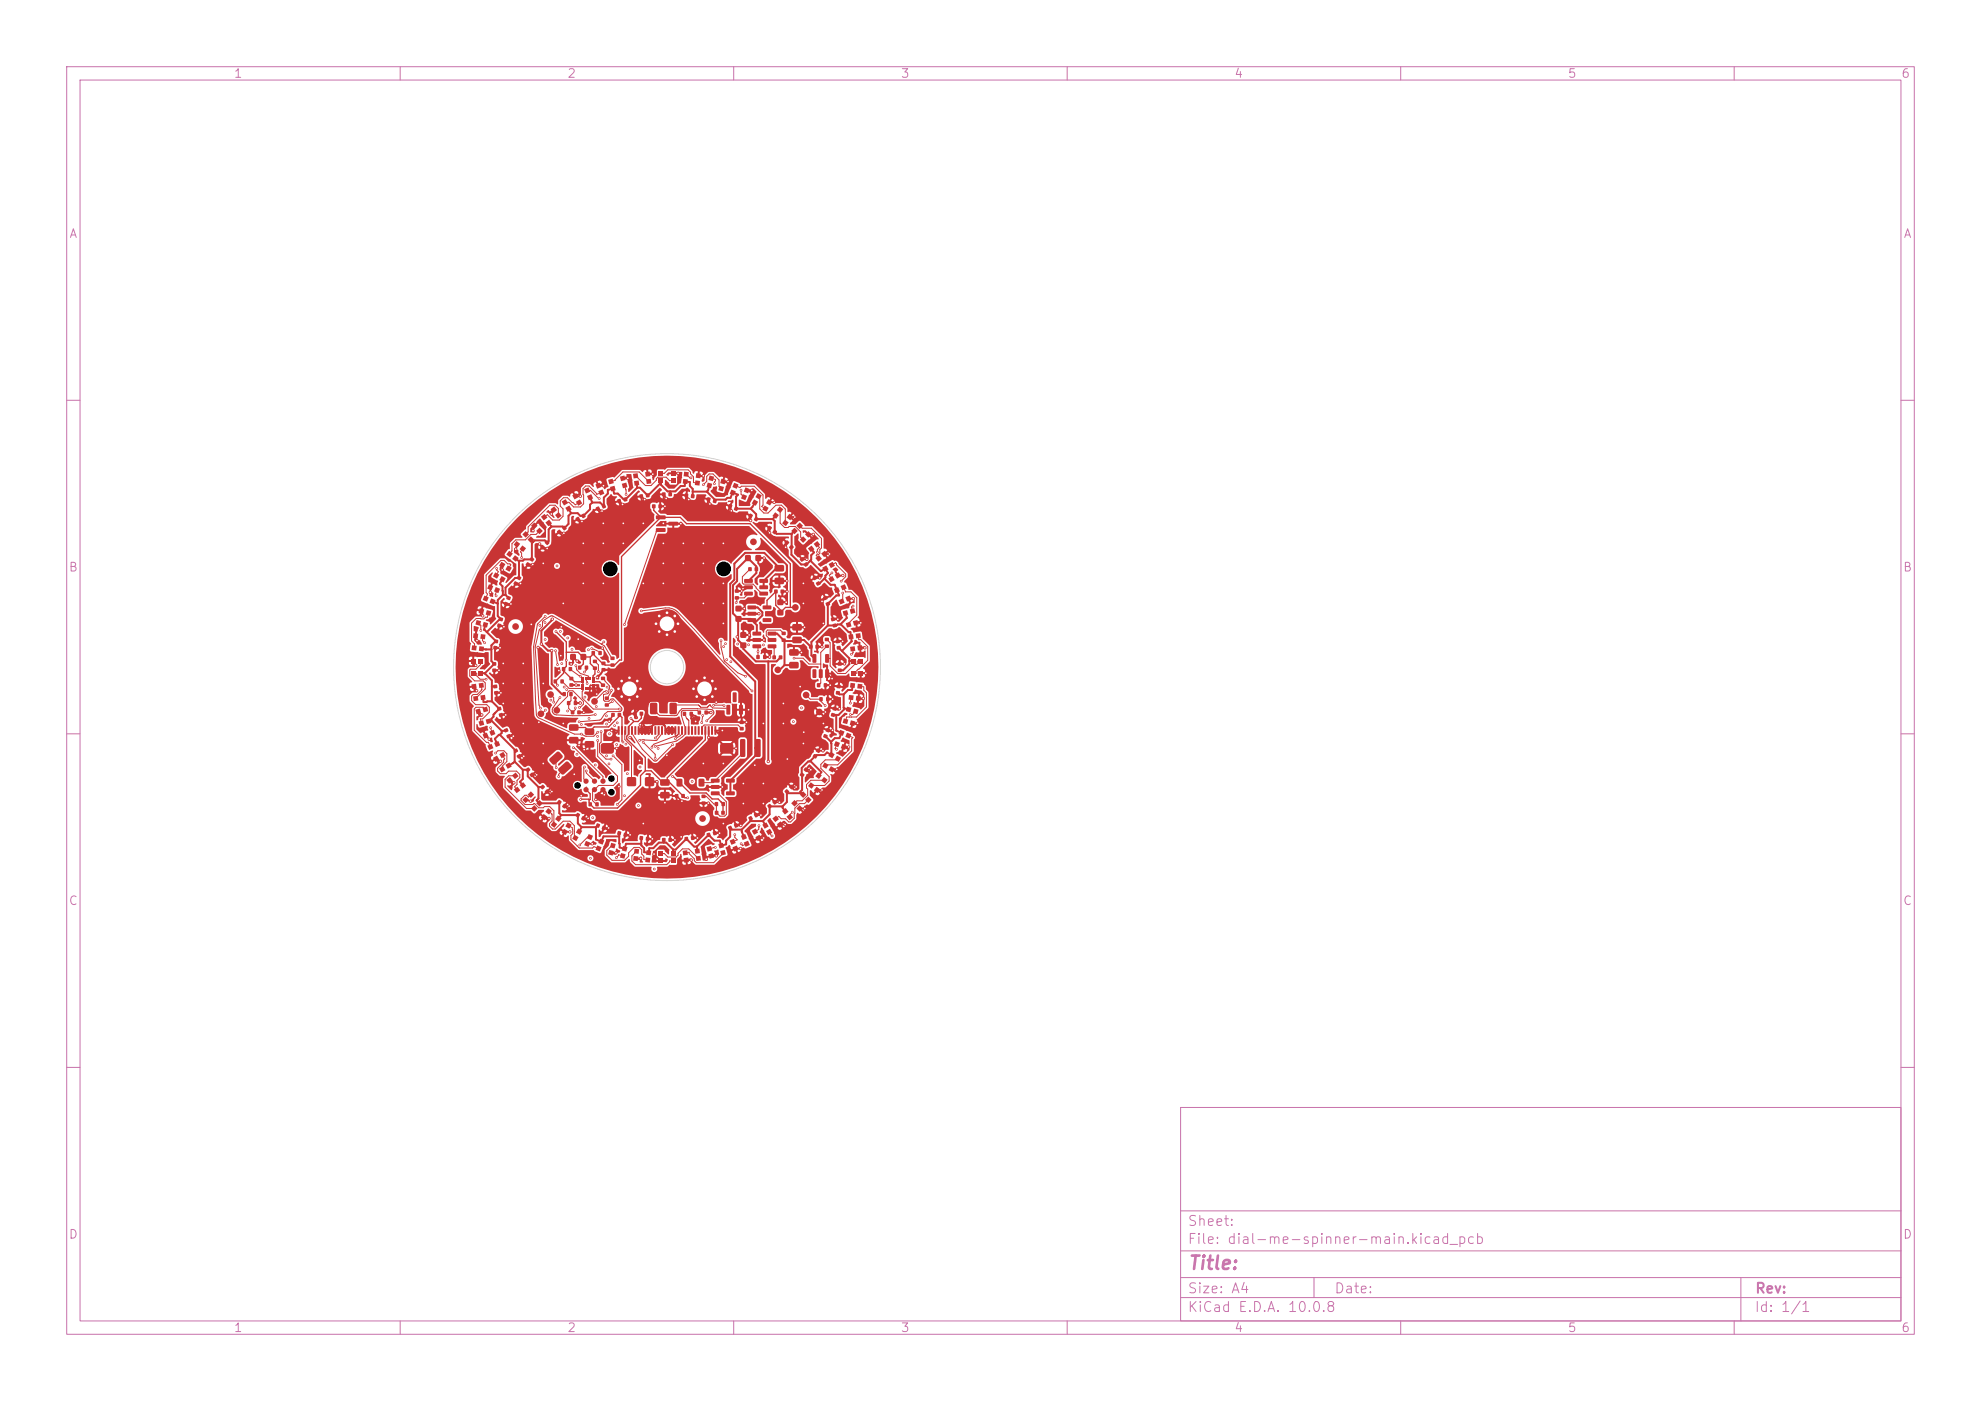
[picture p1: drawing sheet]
<svg xmlns="http://www.w3.org/2000/svg" width="297mm" height="210mm" viewBox="0 0 297 210" stroke-linecap="round" stroke-linejoin="round" font-family="sans-serif">
<defs><g id="words">
<text font-size="2" fill="#c872ab" x="178" y="190.8">Title:</text>
<g font-size="1.5" fill="#c872ab">
<text x="178" y="184.1">Sheet:</text>
<text x="178" y="186.8">File: dial-me-spinner-main.kicad_pcb</text>
<text x="178" y="197">KiCad E.D.A. 10.0.8</text>
<text x="178" y="194.2">Size: A4</text>
<text x="200" y="194.2">Date:</text>
<text x="263" y="197">Id: 1/1</text>
<text x="263" y="194.2">Rev:</text>
</g>
<g font-size="1.3" fill="#c872ab">
<text x="35" y="12">1</text>
<text x="85" y="12">2</text>
<text x="135" y="12">3</text>
<text x="185" y="12">4</text>
<text x="235" y="12">5</text>
<text x="285" y="12">6</text>
<text x="10.3" y="36">A</text>
<text x="285.3" y="36">A</text>
<text x="10.2" y="86">B</text>
<text x="285.2" y="86">B</text>
<text x="10.2" y="136">C</text>
<text x="285.2" y="136">C</text>
<text x="10.2" y="186">D</text>
<text x="285.2" y="186">D</text>
<text x="35" y="200">1</text>
<text x="85" y="200">2</text>
<text x="135" y="200">3</text>
<text x="185" y="200">4</text>
<text x="235" y="200">5</text>
<text x="285" y="200">6</text>
</g>
</g></defs>
<g fill="none" stroke="#c872ab" stroke-width=".15">
<path d="M10 10h277v190h-277zM12 12h273v186h-273zM60 10v2M110 10v2M160 10v2M210 10v2M260 10v2M10 60h2M285 60h2M10 110h2M285 110h2M10 160h2"/>
<path d="M177 166h108v32h-108zM285 160h2M60 198v2M110 198v2M160 198v2M177 194.5h108M177 191.5h108M177 187.5h108M177 181.5h108M197 191.5v3M210 198v2M260 198v2"/>
<path d="M261 191.5v6.5"/>
</g>
<g fill="#c83434">
<path d="M85 105.1h.5v.6h-.5z"/>
<path d="M86 105.1h.5v.6h-.5z"/>
<path d="M115.8 98.3h.5v.5h-.5z"/>
<path d="M116.8 98.3h.5v.5h-.5z"/>
<path d="M115.1 120.7l.4-.2 .2 .5-.4 .2-.3-.4z"/>
<path d="M115.8 120.1l.4-.2 .3 .5-.4 .2-.3-.4z"/>
<path d="M93.5 74.6l.4-.1 .2 .6-.5 .1-.2-.4z"/>
<path d="M92.6 74.9l.4-.1 .1 .5-.4 .1-.2-.4z"/>
<path d="M90.2 75.7l.4-.2 .3 .5-.5 .2-.2-.4z"/>
<path d="M89.4 76.1l.4-.2 .2 .5-.5 .2-.2-.4z"/>
<path d="M71.7 98.7h.7v.7h-.7z"/>
<path d="M70.6 98.7h.7v.7h-.7z"/>
<path d="M70.6 100.6h.7v.7h-.7z"/>
<path d="M71.7 100.6h.7v.7h-.7z"/>
<path d="M87.2 101.5h.4v.4h-.4z"/>
<path d="M87.2 102h.4v.4h-.4z"/>
<path d="M87.2 102.5h.4v.4h-.4z"/>
<path d="M87.2 103h.4v.4h-.4z"/>
<path d="M87.7 103h.4v.4h-.4z"/>
<path d="M88.2 103h.4v.4h-.4z"/>
<path d="M88.7 103h.4v.4h-.4z"/>
<path d="M88.7 102.5h.4v.4h-.4z"/>
<path d="M88.7 102h.4v.4h-.4z"/>
<path d="M88.7 101.5h.4v.4h-.4z"/>
<path d="M88.2 101.5h.4v.4h-.4z"/>
<path d="M87.7 101.5h.4v.4h-.4z"/>
<path d="M111 110.8h.6l.1 .1v2.4l-.1 .2h-.4l-.2-.1z"/>
<path d="M113.3 110.8h.6l.1 .1v2.4l-.1 .2h-.4l-.2-.1z"/>
<path d="M112.7 124.5l.6-.3 .4 .6-.6 .3z"/>
<path d="M113.3 125.5l.6-.4 .3 .6-.6 .4z"/>
<path d="M114.8 124.6l.6-.4 .4 .6-.6 .4z"/>
<path d="M114.3 123.6l.6-.3 .3 .6-.6 .3z"/>
<path d="M73.4 109.7l.6-.3 .3 .6-.7 .3z"/>
<path d="M72.3 110.1l.7-.3 .3 .7-.7 .2z"/>
<path d="M73.1 111.8l.6-.3 .3 .6-.7 .3z"/>
<path d="M74.1 111.3l.6-.2 .3 .6-.7 .3z"/>
<path d="M96.9 71.9l.7-.1 .1 .7-.7 .1z"/>
<path d="M96.7 70.8l.7-.1 .1 .7-.7 .1z"/>
<path d="M94.9 71l.7-.1 .1 .7-.7 .1z"/>
<path d="M95.1 72.1l.6-.1 .1 .7-.6 .1z"/>
<path d="M116.2 86.7l1.2-.1 .2 .2-.1 .6-.2 .2h-1l-.2-.3z"/>
<path d="M116.2 84.8l1.2-.1 .2 .2-.1 .6-.2 .2h-1l-.2-.3z"/>
<path d="M91.7 106.9h.4v.5h-.4z"/>
<path d="M92.6 106.9h.5v.5h-.5z"/>
<path d="M80.4 79.6l.5-.5 .5 .5-.5 .5z"/>
<path d="M80.1 78.3l.5 .5-.5 .5-.5-.5z"/>
<path d="M78.8 79.6l.5 .5-.5 .5-.5-.5z"/>
<path d="M79.1 80.9l.5-.5 .5 .5-.5 .5z"/>
<path d="M124.2 86.7l.6-.4 .3 .6-.6 .4z"/>
<path d="M125.1 86.1l.6-.3 .4 .6-.6 .3z"/>
<path d="M124.2 84.6l.6-.4 .4 .6-.6 .4z"/>
<path d="M123.3 85.1l.6-.3 .3 .6-.6 .3z"/>
<path d="M90.2 100.2h.5v.4h-.5z"/>
<path d="M90.2 99.2h.5v.5h-.5z"/>
<path d="M123.8 90.4l.5-.2 .2 .4-.5 .3z"/>
<path d="M123.4 89.5l.5-.2 .2 .5-.5 .2z"/>
<path d="M101.5 116.8h.8v1.1h-.8z"/>
<path d="M104.8 116.8h.8v1.1h-.8z"/>
<path d="M114.6 75.8l.6 .3-.3 .6-.6-.3z"/>
<path d="M115.2 74.8l.6 .4-.4 .6-.6-.4z"/>
<path d="M113.6 73.9l.6 .4-.3 .6-.6-.4z"/>
<path d="M113.1 74.9l.6 .3-.4 .6-.6-.3z"/>
<path d="M84.4 103.8h.4v.5h-.4z"/>
<path d="M85.4 103.8h.4v.5h-.4z"/>
<path d="M85.5 98.1h.8v.8h-.8z"/>
<path d="M87.1 98.1h.7v.8h-.7z"/>
<path d="M87.1 77.2l.4-.2 .3 .4-.4 .3-.3-.4z"/>
<path d="M86.3 77.6l.4-.1 .3 .4-.4 .3-.3-.4z"/>
<path d="M112.2 85h.5v.6h-.5z"/>
<path d="M113.2 85h.4v.6h-.4z"/>
<path d="M118.3 81.9l.4-.2 .3 .3-.4 .4-.3-.3z"/>
<path d="M117.7 81.3l.3-.3 .3 .3-.3 .4-.3-.2z"/>
<path d="M91.6 126.3l.7 .2-.2 .7-.6-.2z"/>
<path d="M91.4 127.4l.6 .2-.2 .7-.6-.2z"/>
<path d="M93.1 127.9l.7 .1-.2 .7-.7-.2z"/>
<path d="M93.4 126.8l.7 .2-.2 .7-.7-.2z"/>
<path d="M120.5 84.5l.4-.2 .3 .3-.4 .4-.3-.3z"/>
<path d="M119.9 83.7l.4-.2 .3 .4-.4 .3-.3-.3z"/>
<path d="M121.6 117.3l.5 .4-.4 .5-.6-.4z"/>
<path d="M122.4 117.9l.6 .4-.4 .6-.6-.4z"/>
<path d="M123.5 116.5l.6 .4-.4 .5-.6-.4z"/>
<path d="M122.7 115.8l.5 .4-.4 .6-.6-.4z"/>
<path d="M84.3 100h.4v.6h-.4z"/>
<path d="M85.3 100h.4v.6h-.4z"/>
<path d="M72.1 95l.7 .1-.1 .7-.7-.1z"/>
<path d="M71 94.9l.7 .1-.1 .7-.7-.1z"/>
<path d="M70.8 96.7l.7 .1-.1 .7-.7-.1z"/>
<path d="M71.9 96.9l.7 .1-.1 .6h-.7z"/>
<path d="M84.3 79l.4-.2 .2 .5-.4 .2-.2-.4z"/>
<path d="M83.6 79.6l.3-.2 .3 .5-.4 .2-.3-.4z"/>
<path d="M124.9 93.6l.4-.1 .2 .4-.6 .2z"/>
<path d="M124.6 92.6l.5-.1 .1 .5-.5 .1z"/>
<path d="M126.8 93.4l.7-.2 .2 .7-.7 .2z"/>
<path d="M127.9 93.1l.6-.2 .2 .7-.7 .2z"/>
<path d="M127.4 91.4l.7-.2 .2 .6-.7 .2z"/>
<path d="M126.3 91.6l.7-.1 .2 .6-.7 .2z"/>
<path d="M105.2 120.2h.6v.4h-.6z"/>
<path d="M105.2 119.1h.6v.5h-.6z"/>
<path d="M71.8 102.4l.7-.1 .1 .7-.7 .1z"/>
<path d="M70.7 102.6l.7-.1 .1 .7-.7 .1z"/>
<path d="M70.9 104.4l.7-.1 .1 .7-.7 .1z"/>
<path d="M72 104.3l.7-.1 .1 .6-.7 .1z"/>
<path d="M74.9 113.1l.6-.4 .3 .6-.6 .4z"/>
<path d="M73.9 113.6l.6-.3 .4 .6-.6 .3z"/>
<path d="M74.8 115.2l.6-.4 .4 .6-.6 .4z"/>
<path d="M75.8 114.6l.6-.3 .3 .6-.6 .3z"/>
<path d="M82.2 121.1l.5 .5-.4 .5-.5-.4z"/>
<path d="M81.5 122l.6 .4-.4 .6-.6-.4z"/>
<path d="M83 123.1l.5 .4-.4 .6-.5-.4z"/>
<path d="M83.6 122.2l.6 .5-.4 .5-.6-.4z"/>
<path d="M88.7 97.6h.5v.6h-.5z"/>
<path d="M89.7 97.6h.5v.6h-.5z"/>
<path d="M122.9 104.5h.4v.6h-.4z"/>
<path d="M123.9 104.5h.4v.6h-.4z"/>
<path d="M79.1 119.1l.5-.5 .5 .5-.5 .5z"/>
<path d="M78.8 119.4l.5 .5-.5 .5-.5-.5z"/>
<path d="M79.6 121.2l.5-.5 .5 .5-.5 .5z"/>
<path d="M80.4 120.4l.5-.5 .5 .5-.5 .5z"/>
<path d="M74.1 95.9h.6l-.1 .5-.5-.1z"/>
<path d="M74 96.8l.6 .1-.1 .5-.5-.1z"/>
<path d="M110.2 75.9l.5 .2-.2 .5-.5-.2z"/>
<path d="M109.3 75.6l.5 .1-.2 .5-.5-.1z"/>
<path d="M92.6 124.6l.5 .1-.1 .5-.5-.1z"/>
<path d="M93.6 124.9h.5l-.2 .6-.4-.2z"/>
<path d="M118.8 95.5l1.3-.1 .1 .3v.6l-.2 .1h-1.1l-.1-.2z"/>
<path d="M118.8 93.6l1.3-.1 .1 .3v.6l-.2 .1h-1.1l-.1-.2z"/>
<path d="M90.1 102.5h.6v.4h-.6z"/>
<path d="M90.1 101.5h.6v.4h-.6z"/>
<path d="M72.3 106.1l.7-.2 .2 .7-.7 .2z"/>
<path d="M71.3 106.4l.7-.2 .1 .7-.6 .2z"/>
<path d="M71.7 108.2l.7-.2 .2 .6-.7 .2z"/>
<path d="M72.8 107.9l.7-.2 .2 .7-.7 .1z"/>
<path d="M117.7 77.9l.5 .4-.4 .6-.5-.5z"/>
<path d="M118.3 77l.6 .4-.4 .6-.6-.4z"/>
<path d="M116.9 75.9l.5 .4-.4 .6-.5-.4z"/>
<path d="M116.2 76.8l.6 .4-.4 .6-.6-.5z"/>
<path d="M74.3 88l.7 .3-.3 .6-.6-.3z"/>
<path d="M73.3 87.6l.7 .2-.3 .7-.7-.3z"/>
<path d="M72.6 89.3l.7 .2-.3 .7-.6-.3z"/>
<path d="M73.6 89.7l.7 .3-.3 .6-.6-.3z"/>
<path d="M116.1 88.4h.5v.5h-.5z"/>
<path d="M117 88.4h.5v.5h-.5z"/>
<path d="M115.8 122.7l.6-.5 .4 .6-.6 .4z"/>
<path d="M116.5 123.5l.5-.4 .5 .6-.6 .4z"/>
<path d="M117.9 122.4l.6-.4 .4 .5-.6 .5z"/>
<path d="M117.2 121.6l.6-.5 .4 .6-.5 .4z"/>
<path d="M122.5 102.4h.5v.6h-.5z"/>
<path d="M123.5 102.4h.5v.6h-.5z"/>
<path d="M103.7 74.1h.4v.6l-.5-.1z"/>
<path d="M102.7 74h.5l-.1 .6-.5-.1z"/>
<path d="M118.4 99.3l1.2-.1 .2 .3-.1 .5-.2 .2h-1l-.2-.2z"/>
<path d="M118.4 97.4l1.2-.1 .2 .3-.1 .5-.2 .2h-1l-.2-.2z"/>
<path d="M76.8 116.2l.5-.4 .5 .6-.6 .4z"/>
<path d="M75.9 116.9l.6-.4 .4 .5-.6 .5z"/>
<path d="M77 118.3l.6-.4 .4 .6-.5 .4z"/>
<path d="M77.9 117.7l.5-.5 .5 .6-.6 .4z"/>
<path d="M87.7 111.1h1.2l.2 .2v.6l-.2 .2h-1.1l-.1-.3z"/>
<path d="M87.7 109.2h1.2l.2 .2v.6l-.2 .2h-1.1l-.1-.3z"/>
<path d="M124.7 106.9h.1l.4 .1-.1 .5-.5-.2z"/>
<path d="M124.9 106l.1-.1 .5 .2-.2 .4-.5-.1z"/>
<path d="M78.9 115.3l.3-.3 .3 .4-.4 .3-.3-.2z"/>
<path d="M79.4 116l.4-.2 .3 .4-.4 .3-.3-.3z"/>
<path d="M79.6 83.6l.1-.1 .4 .3-.2 .4-.5-.3z"/>
<path d="M79 84.3h.1l.4 .2-.2 .5-.5-.3z"/>
<path d="M125.4 103.6l.5 .1v.4h-.6z"/>
<path d="M125.5 102.6l.5 .1v.5l-.6-.1z"/>
<path d="M95.1 127.2l.7 .1-.1 .7-.7-.1z"/>
<path d="M95 128.3l.7 .1-.1 .7-.7-.1z"/>
<path d="M96.8 128.5l.7 .1-.1 .7-.7-.1z"/>
<path d="M97 127.4l.6 .1v.7l-.7-.1z"/>
<path d="M77 112.4l.4-.2 .3 .4-.5 .3z"/>
<path d="M77.5 113.2l.4-.2 .3 .4-.5 .3z"/>
<path d="M78.3 81.8l.6 .4-.5 .5-.5-.4z"/>
<path d="M77.4 81.1l.6 .4-.4 .6-.6-.4z"/>
<path d="M76.3 82.6l.6 .4-.4 .5-.6-.4z"/>
<path d="M77.2 83.2l.6 .4-.5 .6-.5-.4z"/>
<path d="M119.9 80.9l.5-.5 .5 .5-.5 .5z"/>
<path d="M121.2 79.6l.5 .5-.5 .5-.5-.5z"/>
<path d="M119.4 78.8l.5-.5 .5 .5-.5 .5z"/>
<path d="M118.6 79.6l.5-.5 .5 .5-.5 .5z"/>
<path d="M75.6 109.3l.4-.2 .2 .5-.5 .2z"/>
<path d="M75.9 110.2l.5-.2 .2 .5-.5 .2z"/>
<path d="M95 106.7h.4v.6h-.4z"/>
<path d="M95.9 106.7h.5v.6h-.5z"/>
<path d="M102.3 127.5l.7-.1 .1 .7-.7 .1z"/>
<path d="M102.5 128.6l.7-.1 .1 .7-.7 .1z"/>
<path d="M104.3 128.4l.7-.1 .1 .7-.7 .1z"/>
<path d="M104.2 127.3l.6-.1 .1 .7-.6 .1z"/>
<path d="M83 101.9h.5v.5h-.5z"/>
<path d="M84 101.9h.5v.5h-.5z"/>
<path d="M122 113h.2l.3 .3-.2 .4-.5-.3z"/>
<path d="M122.5 112.2h.2l.3 .3-.2 .4-.5-.3z"/>
<path d="M112.8 94.7h1.2l.1 .5-.1 .1h-1.1l-.1-.2z"/>
<path d="M112.8 95.7l1.2-.1 .1 .5-.1 .1h-1.1l-.1-.1z"/>
<path d="M112.8 96.6h1.2l.1 .5-.1 .1h-1.1l-.1-.2z"/>
<path d="M115.1 96.6h1.2l.1 .5-.1 .1h-1.1l-.1-.2z"/>
<path d="M115.1 95.7l1.2-.1 .1 .5-.1 .1h-1.1l-.1-.1z"/>
<path d="M115.1 94.7h1.2l.1 .5-.1 .1h-1.1l-.1-.2z"/>
<path d="M120.1 115.9l.1-.1 .4 .3-.2 .4-.5-.3z"/>
<path d="M120.7 115.1l.1-.1 .4 .3-.2 .4-.5-.2z"/>
<path d="M111 96.3h.9v.8h-.9z"/>
<path d="M111 94.8h.9v.8h-.9z"/>
<path d="M92.6 108.9h.3l-.1 1.3-.2-.1z"/>
<path d="M93.1 108.9h.3l-.1 1.3-.2-.1z"/>
<path d="M93.6 108.9h.3l-.1 1.3-.2-.1z"/>
<path d="M94.1 108.9h.3l-.1 1.3-.2-.1z"/>
<path d="M94.6 108.9h.3l-.1 1.3-.2-.1z"/>
<path d="M95.1 108.9h.3l-.1 1.3-.2-.1z"/>
<path d="M95.6 108.9h.3l-.1 1.3-.2-.1z"/>
<path d="M96.1 108.9h.3l-.1 1.3-.2-.1z"/>
<path d="M96.6 108.9h.3l-.1 1.3-.2-.1z"/>
<path d="M97.1 108.9h.3l-.1 1.3-.2-.1z"/>
<path d="M97.6 108.9h.3l-.1 1.3-.2-.1z"/>
<path d="M98.1 108.9h.3l-.1 1.3-.2-.1z"/>
<path d="M98.6 108.9h.3l-.1 1.3-.2-.1z"/>
<path d="M99.1 108.9h.3l-.1 1.3-.2-.1z"/>
<path d="M99.6 108.9h.3l-.1 1.3-.2-.1z"/>
<path d="M100.1 108.9h.3l-.1 1.3-.2-.1z"/>
<path d="M100.6 108.9h.3l-.1 1.3-.2-.1z"/>
<path d="M101.1 108.9h.3l-.1 1.3-.2-.1z"/>
<path d="M101.6 108.9h.3l-.1 1.3-.2-.1z"/>
<path d="M102.1 108.9h.3l-.1 1.3-.2-.1z"/>
<path d="M102.6 108.9h.3l-.1 1.3-.2-.1z"/>
<path d="M103.1 108.9h.3l-.1 1.3-.2-.1z"/>
<path d="M103.6 108.9h.3l-.1 1.3-.2-.1z"/>
<path d="M104.1 108.9h.3l-.1 1.3-.2-.1z"/>
<path d="M104.6 108.9h.3l-.1 1.3-.2-.1z"/>
<path d="M105.1 108.9h.3l-.1 1.3-.2-.1z"/>
<path d="M105.6 108.9h.3l-.1 1.3-.2-.1z"/>
<path d="M106.1 108.9h.3l-.1 1.3-.2-.1z"/>
<path d="M106.6 108.9h.3l-.1 1.3-.2-.1z"/>
<path d="M107.1 108.9h.3l-.1 1.3-.2-.1z"/>
<path d="M90.1 111.5l.3-.1 1.5 .1 .1 .3v1l-.4 .2-1.4-.1-.1-.3z"/>
<path d="M108 111.5l.3-.1 1.5 .1 .2 .3-.1 1-.4 .2-1.4-.1-.2-.3z"/>
<path d="M123.6 114.3l.6 .3-.3 .6-.6-.3z"/>
<path d="M124.6 114.8l.6 .4-.4 .6-.6-.4z"/>
<path d="M125.5 113.3l.6 .3-.4 .6-.6-.3z"/>
<path d="M124.5 112.7l.6 .4-.3 .6-.6-.4z"/>
<path d="M125.4 96.9l.6-.1v.5l-.5 .1z"/>
<path d="M125.3 95.9h.5l.1 .4-.5 .1z"/>
<path d="M123.5 110.1l.2-.1 .4 .2-.2 .5-.5-.2z"/>
<path d="M123.9 109.2l.2-.1 .3 .2-.1 .5-.5-.2z"/>
<path d="M119.1 119.9l.5 .5-.5 .5-.5-.5z"/>
<path d="M119.4 121.2l.5-.5 .5 .5-.5 .5z"/>
<path d="M121.2 119.4l.5 .5-.5 .5-.5-.5z"/>
<path d="M119.9 119.1l.5-.5 .5 .5-.5 .5z"/>
<path d="M98.4 77.3h1.3l.1 .5-.1 .1-1.3-.1-.1-.1z"/>
<path d="M98.4 79.2h1.3l.1 .5-.1 .1-1.3-.1-.1-.1z"/>
<path d="M100.2 78.2h1.4l.1 .5-.2 .1h-1.2l-.1-.1z"/>
<path d="M113.2 77.5l.5 .2-.3 .5-.4-.3z"/>
<path d="M112.4 77l.5 .2-.3 .5-.4-.3z"/>
<path d="M105.9 127l.7-.2 .2 .7-.7 .2z"/>
<path d="M106.2 128l.7-.1 .2 .6-.7 .2z"/>
<path d="M108 127.6l.6-.2 .2 .7-.6 .2z"/>
<path d="M107.7 126.5l.7-.2 .1 .7-.6 .2z"/>
<path d="M112.2 122.5l.4-.2 .3 .5-.4 .2-.3-.3z"/>
<path d="M113 122l.4-.2 .3 .5-.4 .2-.3-.3z"/>
<path d="M89.5 123.4l.5 .2-.2 .5-.5-.2z"/>
<path d="M90.4 123.8l.5 .1-.2 .5-.5-.1z"/>
<path d="M74.6 106l.5-.1 .1 .5-.5 .1z"/>
<path d="M74.8 107l.5-.1 .1 .4-.5 .2z"/>
<path d="M111.6 86.8h1.2l.1 .5-.2 .1h-1.1v-.2z"/>
<path d="M111.6 87.8l1.2-.1 .1 .5-.2 .1h-1.1v-.1z"/>
<path d="M111.6 88.7h1.2l.1 .5-.2 .1h-1.1v-.2z"/>
<path d="M113.9 88.7h1.2v.5l-.1 .1h-1.1l-.1-.2z"/>
<path d="M113.9 87.8l1.2-.1v.5l-.1 .1h-1.1l-.1-.1z"/>
<path d="M113.9 86.8h1.2v.5l-.1 .1h-1.1l-.1-.2z"/>
<path d="M121.3 96.7h.5v.5h-.5z"/>
<path d="M122.3 96.7h.5v.5h-.5z"/>
<path d="M111.4 74.1l.6 .2-.3 .7-.6-.3z"/>
<path d="M111.8 73l.6 .3-.2 .7-.7-.3z"/>
<path d="M110.1 72.4l.6 .2-.2 .7-.7-.3z"/>
<path d="M109.7 73.4l.6 .2-.3 .7-.6-.3z"/>
<path d="M108.9 105.7h.4h.2v1.3l-.1 .1-.5-.1z"/>
<path d="M110.8 105.7h.4h.2v1.3l-.1 .1-.5-.1z"/>
<path d="M109.9 103.8h.4l.1 .1v1.2l-.1 .1h-.4z"/>
<path d="M81 117.9l.4-.3 .3 .4-.4 .3-.3-.2z"/>
<path d="M81.7 118.6l.3-.3 .4 .3-.4 .4-.3-.2z"/>
<path d="M122.2 83.6l.6-.4 .4 .6-.5 .4z"/>
<path d="M123.1 83l.6-.5 .4 .6-.6 .4z"/>
<path d="M122 81.5l.5-.4 .5 .6-.6 .4z"/>
<path d="M121.1 82.2l.6-.4 .4 .5-.5 .5z"/>
<path d="M83.2 77.2l.6-.4 .4 .5-.6 .5z"/>
<path d="M82.5 76.3l.6-.4 .4 .6-.5 .4z"/>
<path d="M81.1 77.5l.6-.5 .4 .6-.6 .4z"/>
<path d="M81.8 78.3l.5-.4 .5 .5-.6 .5z"/>
<path d="M74.9 92.6l.1-.1 .4 .2-.1 .4-.5-.1z"/>
<path d="M74.6 93.5l.2-.1 .4 .2-.1 .5-.6-.2z"/>
<path d="M89.7 73.6l.6-.2 .3 .6-.6 .3z"/>
<path d="M89.3 72.6l.6-.3 .3 .7-.7 .3z"/>
<path d="M87.6 73.3l.6-.2 .3 .6-.6 .3z"/>
<path d="M88 74.3l.7-.2 .2 .6-.6 .3z"/>
<path d="M113.4 98.2h.5v.6h-.5z"/>
<path d="M114.4 98.2h.5v.6h-.5z"/>
<path d="M86.7 99.8h.4v.6h-.4z"/>
<path d="M87.7 99.8h.5v.6h-.5z"/>
<path d="M88.3 125l.6 .3-.3 .6-.6-.2z"/>
<path d="M87.8 126l.7 .3-.3 .7-.6-.3z"/>
<path d="M89.5 126.7l.7 .3-.3 .6-.6-.2z"/>
<path d="M90 125.7l.6 .3-.3 .6-.6-.2z"/>
<path d="M102.4 106.7h.4v.6h-.4z"/>
<path d="M103.4 106.7h.5v.6h-.5z"/>
<path d="M100.2 73.8h.5v.6h-.5z"/>
<path d="M99.3 73.8h.5v.6h-.5z"/>
<path d="M104.6 106.5h.5v.6h-.5z"/>
<path d="M105.6 106.5h.5v.6h-.5z"/>
<path d="M81.7 81.2l.4-.2 .3 .4-.4 .3-.3-.3z"/>
<path d="M81 81.9l.4-.2 .3 .4-.4 .3-.3-.3z"/>
<path d="M102.6 125.5l.5-.1 .1 .6h-.5z"/>
<path d="M103.6 125.4l.5-.1v.5l-.4 .1z"/>
<path d="M73.8 99.3h.6v.5h-.6z"/>
<path d="M73.8 100.2h.6v.5h-.6z"/>
<path d="M110.9 109h.6v.5h-.6z"/>
<path d="M110.9 108h.6v.5h-.6z"/>
<path d="M98.7 127.6h.7v.7h-.7z"/>
<path d="M98.7 128.7h.7v.7h-.7z"/>
<path d="M100.6 128.7h.7v.7h-.7z"/>
<path d="M100.6 127.6h.7v.7h-.7z"/>
<path d="M107.9 72.8l.6 .2-.1 .7-.7-.2z"/>
<path d="M108.2 71.7l.6 .2-.2 .7-.6-.2z"/>
<path d="M106.4 71.3l.7 .2-.2 .6-.7-.1z"/>
<path d="M106.1 72.3l.7 .2-.2 .7-.7-.2z"/>
<path d="M90.7 105.4h.6v.5h-.6z"/>
<path d="M90.7 104.4h.6v.5h-.6z"/>
<path d="M99 118.8l1.3-.1 .1 .2v.6l-.2 .2h-1.1l-.1-.3z"/>
<path d="M99 116.9l1.3-.1 .1 .2v.6l-.2 .2h-1.1l-.1-.3z"/>
<path d="M123.7 96.6h.5v.5h-.5z"/>
<path d="M123.7 95.6h.5v.5h-.5z"/>
<path d="M100.6 71.7h.7v.7h-.7z"/>
<path d="M100.6 70.6h.7v.7h-.7z"/>
<path d="M98.7 70.6h.7v.7h-.7z"/>
<path d="M98.7 71.7h.7v.7h-.7z"/>
<path d="M116 79.4h.2l.3 .3-.3 .4-.4-.3z"/>
<path d="M115.3 78.9l.2-.1 .2 .3-.3 .4-.4-.3z"/>
<path d="M85.6 106.5h.5v.5h-.5z"/>
<path d="M86.6 106.5h.4v.5h-.4z"/>
<path d="M112.1 90.8h1.2l.1 .5-.2 .1-1.1-.1v-.1z"/>
<path d="M112.1 91.7h1.2l.1 .5-.2 .1h-1.1v-.1z"/>
<path d="M112.1 92.7h1.2l.1 .5-.2 .1-1.1-.1v-.1z"/>
<path d="M114.4 92.7h1.2v.5l-.1 .1-1.1-.1-.1-.1z"/>
<path d="M114.4 90.8h1.2v.5l-.1 .1-1.1-.1-.1-.1z"/>
<path d="M76.1 84.8l.6 .3-.3 .6-.6-.3z"/>
<path d="M75.2 84.2l.6 .4-.4 .6-.6-.4z"/>
<path d="M74.3 85.8l.6 .3-.4 .6-.6-.3z"/>
<path d="M75.2 86.3l.6 .4-.3 .6-.6-.4z"/>
<path d="M86.3 75.2l.6-.3 .4 .6-.6 .3z"/>
<path d="M85.8 74.3l.6-.4 .3 .6-.6 .4z"/>
<path d="M84.2 75.2l.6-.4 .4 .6-.6 .4z"/>
<path d="M84.8 76.1l.6-.3 .3 .6-.6 .3z"/>
<path d="M117.7 118.5l.3-.2 .3 .4-.4 .3-.3-.3z"/>
<path d="M118.3 117.9l.4-.3 .3 .4-.4 .3-.3-.3z"/>
<path d="M110.3 92.4h.8v.8h-.8z"/>
<path d="M110.3 90.8h.8v.8h-.8z"/>
<path d="M107.2 121.6h.5v.5h-.5z"/>
<path d="M108.2 121.6h.4v.5h-.4z"/>
<path d="M106 124.9l.4-.1 .1 .5-.4 .2-.2-.4z"/>
<path d="M106.9 124.7l.4-.1 .2 .5-.5 .1-.1-.4z"/>
<path d="M122.3 87.3l.5-.2 .2 .4-.4 .3z"/>
<path d="M121.9 86.5l.4-.2 .2 .4-.4 .3z"/>
<path d="M125.3 111.1l.6 .3-.2 .6-.7-.3z"/>
<path d="M126.3 111.5l.7 .3-.3 .6-.7-.2z"/>
<path d="M127 109.8l.6 .3-.2 .6-.7-.2z"/>
<path d="M126 109.4l.6 .3-.2 .6-.7-.3z"/>
<path d="M127.6 100.6h.7v.7h-.7z"/>
<path d="M128.7 100.6h.7v.7h-.7z"/>
<path d="M128.7 98.7h.7v.7h-.7z"/>
<path d="M127.6 98.7h.7v.7h-.7z"/>
<path d="M109.4 126l.6-.3 .3 .7-.6 .2z"/>
<path d="M109.8 127l.7-.3 .2 .7-.6 .3z"/>
<path d="M111.5 126.3l.6-.3 .3 .7-.6 .2z"/>
<path d="M111.1 125.3l.6-.3 .3 .7-.7 .2z"/>
<path d="M91.6 99.5h.5v.4h-.5z"/>
<path d="M91.6 98.4h.5v.5h-.5z"/>
<path d="M107.2 120.2h.4v.6h-.4z"/>
<path d="M108.2 120.2h.5v.6h-.5z"/>
<path d="M86.5 121.9l.5 .2-.3 .4-.4-.2z"/>
<path d="M87.3 122.3l.5 .3-.3 .4-.4-.2z"/>
<path d="M94 116.5h1.3v1.3h-1.3z"/>
<path d="M96.7 116.5h1.3v1.3h-1.3z"/>
<path d="M77.6 86.3h.2l.4 .3-.3 .4-.4-.3z"/>
<path d="M77.2 87.1h.1l.4 .3-.3 .4-.4-.3z"/>
<path d="M73 91.5l.7 .1-.2 .7-.7-.2z"/>
<path d="M71.9 91.2l.7 .2-.2 .6-.7-.2z"/>
<path d="M71.5 92.9l.6 .2-.1 .7-.7-.2z"/>
<path d="M72.5 93.2l.7 .2-.2 .7-.7-.2z"/>
<path d="M95.9 125.3l.5 .1-.1 .5h-.4z"/>
<path d="M96.9 125.4l.5 .1-.1 .5h-.5z"/>
<path d="M99.3 125.6h.5v.6h-.5z"/>
<path d="M100.2 125.6h.5v.6h-.5z"/>
<path d="M85.1 123.3l.6 .3-.3 .6-.6-.3z"/>
<path d="M84.6 124.2l.6 .4-.4 .6-.6-.4z"/>
<path d="M86.1 125.1l.6 .4-.3 .6-.6-.4z"/>
<path d="M86.7 124.2l.6 .3-.4 .6-.6-.3z"/>
<path d="M109.2 123.9l.4-.1 .2 .5-.4 .2-.3-.4z"/>
<path d="M110.1 123.5l.4-.1 .2 .5-.5 .2-.2-.4z"/>
<path d="M97.5 105.4l.8-.1 .2 .2 .1 1.3-.2 .3h-.7l-.2-.2z"/>
<path d="M100.4 105.4l.8-.1 .3 .2v1.3l-.2 .3h-.7l-.2-.2z"/>
<path d="M125.6 100.2h.6v.5h-.6z"/>
<path d="M125.6 99.3h.6v.5h-.6z"/>
<path d="M107 74.8l.5 .1-.2 .5-.4-.1z"/>
<path d="M106 74.6l.5 .1-.1 .5-.5-.1z"/>
<path d="M93.2 72.5l.7-.2 .2 .7-.7 .2z"/>
<path d="M92.9 71.5l.7-.2 .2 .7-.7 .1z"/>
<path d="M91.2 71.9l.6-.2 .2 .7-.6 .2z"/>
<path d="M91.5 73l.6-.2 .2 .7-.7 .2z"/>
<path d="M88.9 99.9h.6v.5h-.6z"/>
<path d="M88.9 98.9h.6v.5h-.6z"/>
<path d="M85.4 102.4h.5v.5h-.5z"/>
<path d="M85.4 101.5h.5v.5h-.5z"/>
<path d="M127.4 97l.7-.1 .1 .7-.7 .1z"/>
<path d="M128.5 96.8l.7-.1 .1 .7-.7 .1z"/>
<path d="M128.3 95l.7-.1 .1 .7-.7 .1z"/>
<path d="M127.2 95.2l.7-.1 .1 .6-.7 .1z"/>
<path d="M101.2 119h.5v.6h-.5z"/>
<path d="M102.2 119h.4v.6h-.4z"/>
<path d="M126.5 107.7l.7 .2-.2 .6-.7-.1z"/>
<path d="M127.6 108l.7 .2-.2 .6-.7-.2z"/>
<path d="M128 106.2l.7 .2-.2 .7-.6-.2z"/>
<path d="M127 105.9l.7 .2-.2 .7-.7-.2z"/>
<path d="M117.2 95.7h.6v.5h-.6z"/>
<path d="M117.2 94.7h.6v.5h-.6z"/>
<path d="M121.8 100.4l.5-.1 .1 .1v1.1l-.1 .1-.5-.1z"/>
<path d="M122.8 100.4l.4-.1 .1 .1 .1 1.1-.1 .1-.5-.1z"/>
<path d="M123.7 100.4l.5-.1 .1 .1v1.1l-.1 .1-.5-.1z"/>
<path d="M123.7 98.1l.5-.1 .1 .1v1.1l-.1 .1h-.5z"/>
<path d="M121.8 98.1l.5-.1 .1 .1v1.1l-.1 .1h-.5z"/>
<path d="M76 89.4l.2-.1 .4 .2-.2 .5-.5-.2z"/>
<path d="M75.7 90.2h.1l.4 .2-.1 .5-.5-.2z"/>
<path d="M106.6 116.8l1.2-.1 .1 .5-.2 .1h-1l-.1-.1z"/>
<path d="M106.6 117.7h1.2l.1 .5-.2 .1h-1l-.1-.2z"/>
<path d="M106.6 118.7l1.2-.1 .1 .5-.2 .1h-1l-.1-.1z"/>
<path d="M108.9 118.7l1.2-.1 .1 .5-.2 .1h-1.1l-.1-.1z"/>
<path d="M108.9 116.8l1.2-.1 .1 .5-.2 .1h-1.1l-.1-.1z"/>
<path d="M85.4 110.5h1.2l.1 .2v.6l-.2 .2-1.1-.1-.1-.2z"/>
<path d="M85.4 108.6h1.2l.1 .2v.6l-.2 .2-1.1-.1-.1-.2z"/>
<path d="M111.7 83.2h.8v.9h-.8z"/>
<path d="M113.3 83.2h.8v.9h-.8z"/>
<path d="M88.3 120.3h.4v.5h-.4z"/>
<path d="M89.3 120.3h.4v.5h-.4z"/>
<path d="M83.7 120l.2-.1 .3 .3-.3 .4-.4-.3z"/>
<path d="M84.5 120.5h.2l.3 .3-.4 .4-.3-.3z"/>
<path d="M127.3 104.2l.7 .1-.1 .7-.7-.1z"/>
<path d="M128.4 104.3l.7 .1-.1 .7-.7-.1z"/>
<path d="M128.6 102.5l.7 .1-.1 .7-.7-.1z"/>
<path d="M127.5 102.4h.7l-.1 .7-.7-.1z"/>
<path d="M96.8 74h.5l.1 .5-.5 .1z"/>
<path d="M95.9 74.2l.4-.1 .1 .5-.5 .1z"/>
<path d="M97.8 75.6h.5v.6h-.5z"/>
<path d="M98.7 75.6h.5v.6h-.5z"/>
<path d="M125.7 90l.7-.3 .2 .6-.6 .3z"/>
<path d="M126.7 89.5l.7-.2 .3 .6-.7 .3z"/>
<path d="M126 87.9l.7-.3 .2 .6-.6 .3z"/>
<path d="M125 88.3l.7-.3 .2 .7-.6 .2z"/>
<path d="M104.3 72l.7 .1-.1 .7-.7-.1z"/>
<path d="M104.4 70.9l.7 .1-.1 .7-.7-.1z"/>
<path d="M102.6 70.7l.7 .1-.1 .7-.7-.1z"/>
<path d="M102.4 71.8l.7 .1-.1 .7-.6-.1z"/>
<path d="M83.8 115.2l1.2-1.1 .2 .1 .5 .6-.1 .3-1.2 1h-.2l-.5-.6z"/>
<path d="M82.4 113.7l1.2-1 .3 .1 .5 .6-.1 .2-1.2 1h-.2l-.5-.6z"/>
<path d="M110.2 89.4h.6v.4h-.6z"/>
<path d="M110.2 88.4h.6v.4h-.6z"/>
<path d="M116.6 91.4h.8v.8h-.8z"/>
<path d="M116.6 89.9h.8v.8h-.8z"/>
<path d="M74 102.7l.5-.1 .1 .5-.6 .1z"/>
<path d="M74.1 103.7l.5-.1 .1 .5h-.5z"/>
<circle cx="119.2" cy="91" r=".5"/>
<circle cx="122.8" cy="106.7" r=".5"/>
<circle cx="82.5" cy="104.1" r=".5"/>
<circle cx="104" cy="103.2" r=".35"/>
<circle cx="104.5" cy="102.1" r=".35"/>
<circle cx="104.5" cy="104.4" r=".35"/>
<circle cx="105.6" cy="101.6" r=".35"/>
<circle cx="105.6" cy="103.2" r="2.2"/>
<circle cx="105.6" cy="104.9" r=".35"/>
<circle cx="106.8" cy="102.1" r=".35"/>
<circle cx="106.8" cy="104.4" r=".35"/>
<circle cx="107.3" cy="103.2" r=".35"/>
<circle cx="89.1" cy="105.1" r=".5"/>
<circle cx="87.9" cy="118.4" r=".39"/>
<circle cx="87.9" cy="117.1" r=".39"/>
<circle cx="89.1" cy="118.4" r=".39"/>
<circle cx="89.1" cy="117.1" r=".39"/>
<circle cx="90.4" cy="118.4" r=".39"/>
<circle cx="90.4" cy="117.1" r=".39"/>
<circle cx="116.6" cy="100.4" r=".5"/>
<circle cx="92.7" cy="103.2" r=".35"/>
<circle cx="93.2" cy="102.1" r=".35"/>
<circle cx="93.2" cy="104.4" r=".35"/>
<circle cx="94.4" cy="101.6" r=".35"/>
<circle cx="94.4" cy="103.2" r="2.2"/>
<circle cx="94.4" cy="104.9" r=".35"/>
<circle cx="95.5" cy="102.1" r=".35"/>
<circle cx="95.5" cy="104.4" r=".35"/>
<circle cx="96" cy="103.2" r=".35"/>
<circle cx="98.4" cy="93.5" r=".35"/>
<circle cx="98.8" cy="92.3" r=".35"/>
<circle cx="98.8" cy="94.7" r=".35"/>
<circle cx="100" cy="91.8" r=".35"/>
<circle cx="100" cy="93.5" r="2.2"/>
<circle cx="100" cy="95.1" r=".35"/>
<circle cx="101.2" cy="92.3" r=".35"/>
<circle cx="101.2" cy="94.7" r=".35"/>
<circle cx="101.7" cy="93.5" r=".35"/>
<circle cx="81.1" cy="107" r=".5"/>
<circle cx="105.3" cy="122.7" r=".5"/>
<circle cx="113" cy="81.2" r=".5"/>
<circle cx="83.5" cy="106.5" r=".5"/>
<circle cx="77.3" cy="93.9" r=".5"/>
<circle cx="120.9" cy="104.2" r=".5"/>
<circle cx="86.3" cy="106.1" r=".2"/>
<circle cx="102.2" cy="120.1" r=".25"/>
<circle cx="80.7" cy="97.1" r=".25"/>
<circle cx="111.4" cy="120.4" r=".25"/>
<circle cx="118" cy="113.8" r=".25"/>
<circle cx="87.1" cy="119.3" r=".25"/>
<circle cx="91.3" cy="108.1" r=".25"/>
<circle cx="119.4" cy="118" r=".25"/>
<circle cx="80.9" cy="81.5" r=".25"/>
<circle cx="123.4" cy="108.5" r=".25"/>
<circle cx="117.7" cy="123.6" r=".25"/>
<circle cx="77.3" cy="82.3" r=".25"/>
<circle cx="86.8" cy="111.7" r=".25"/>
<circle cx="112.2" cy="106.4" r=".25"/>
<circle cx="75.4" cy="105.4" r=".25"/>
<circle cx="87.4" cy="87.4" r=".25"/>
<circle cx="88.2" cy="122.7" r=".25"/>
<circle cx="89.3" cy="119.8" r=".25"/>
<circle cx="87.5" cy="106.8" r=".25"/>
<circle cx="73.5" cy="88.8" r=".25"/>
<circle cx="75" cy="114.1" r=".25"/>
<circle cx="108.4" cy="123.4" r=".25"/>
<circle cx="129" cy="93.4" r=".25"/>
<circle cx="96.5" cy="123.4" r=".25"/>
<circle cx="101.2" cy="125.9" r=".25"/>
<circle cx="123.2" cy="90.1" r=".25"/>
<circle cx="111.2" cy="88.6" r=".25"/>
<circle cx="109.2" cy="72.2" r=".25"/>
<circle cx="91.2" cy="124.1" r=".25"/>
<circle cx="96" cy="108.6" r=".25"/>
<circle cx="120.2" cy="97.8" r=".25"/>
<circle cx="96.4" cy="78.5" r=".25"/>
<circle cx="78" cy="87.5" r=".25"/>
<circle cx="126.6" cy="99.5" r=".25"/>
<circle cx="75.4" cy="99.4" r=".25"/>
<circle cx="80.8" cy="108.3" r=".25"/>
<circle cx="87.6" cy="112.4" r=".25"/>
<circle cx="79.5" cy="120.1" r=".25"/>
<circle cx="99.4" cy="84.5" r=".25"/>
<circle cx="114.4" cy="108.5" r=".25"/>
<circle cx="108.4" cy="114.4" r=".25"/>
<circle cx="114.1" cy="122.2" r=".25"/>
<circle cx="78.5" cy="102.4" r=".25"/>
<circle cx="118" cy="87.1" r=".25"/>
<circle cx="98.1" cy="128" r=".25"/>
<circle cx="123.4" cy="93.4" r=".25"/>
<circle cx="114.5" cy="125.6" r=".25"/>
<circle cx="109.7" cy="76.6" r=".25"/>
<circle cx="124.5" cy="102.7" r=".25"/>
<circle cx="90.4" cy="81.4" r=".25"/>
<circle cx="114.4" cy="120.4" r=".25"/>
<circle cx="99.4" cy="78.5" r=".25"/>
<circle cx="111.6" cy="91.2" r=".25"/>
<circle cx="111.9" cy="108.3" r=".25"/>
<circle cx="124.8" cy="104.8" r=".25"/>
<circle cx="112.5" cy="78" r=".25"/>
<circle cx="121.5" cy="115.4" r=".25"/>
<circle cx="94.4" cy="110.6" r=".25"/>
<circle cx="84.1" cy="98.3" r=".25"/>
<circle cx="123.2" cy="96.9" r=".25"/>
<circle cx="123.4" cy="112.5" r=".25"/>
<circle cx="106.4" cy="75.5" r=".25"/>
<circle cx="123.2" cy="118.4" r=".25"/>
<circle cx="102.1" cy="125.4" r=".25"/>
<circle cx="106.2" cy="120.4" r=".25"/>
<circle cx="123.7" cy="106.7" r=".25"/>
<circle cx="124.8" cy="109.5" r=".25"/>
<circle cx="118" cy="88.7" r=".25"/>
<circle cx="115.4" cy="98.5" r=".25"/>
<circle cx="91.7" cy="109.5" r=".25"/>
<circle cx="82" cy="82.2" r=".25"/>
<circle cx="85.3" cy="120.8" r=".25"/>
<circle cx="82.7" cy="77" r=".25"/>
<circle cx="90.3" cy="76.6" r=".25"/>
<circle cx="103.3" cy="74.9" r=".25"/>
<circle cx="99.4" cy="81.5" r=".25"/>
<circle cx="106.2" cy="110.5" r=".25"/>
<circle cx="78.5" cy="113.4" r=".25"/>
<circle cx="115.4" cy="79.9" r=".25"/>
<circle cx="84.5" cy="108.4" r=".25"/>
<circle cx="111.1" cy="123.7" r=".25"/>
<circle cx="106.6" cy="106.8" r=".25"/>
<circle cx="79.9" cy="84.6" r=".25"/>
<circle cx="114.4" cy="117.4" r=".25"/>
<circle cx="86.5" cy="99.1" r=".25"/>
<circle cx="105.4" cy="114.4" r=".25"/>
<circle cx="120.4" cy="111.4" r=".25"/>
<circle cx="129.4" cy="104.7" r=".25"/>
<circle cx="107.9" cy="124.9" r=".25"/>
<circle cx="78.5" cy="108.4" r=".25"/>
<circle cx="111.4" cy="117.4" r=".25"/>
<circle cx="92.8" cy="117.9" r=".25"/>
<circle cx="99.7" cy="120.3" r=".25"/>
<circle cx="73.3" cy="110.8" r=".25"/>
<circle cx="107.4" cy="105.3" r=".25"/>
<circle cx="121.9" cy="80.1" r=".25"/>
<circle cx="114.6" cy="83.7" r=".25"/>
<circle cx="104.6" cy="125.6" r=".25"/>
<circle cx="124.8" cy="101.7" r=".25"/>
<circle cx="107.4" cy="128.3" r=".25"/>
<circle cx="117.4" cy="105.5" r=".25"/>
<circle cx="125.5" cy="115.3" r=".25"/>
<circle cx="81.5" cy="111.4" r=".25"/>
<circle cx="97.9" cy="71.1" r=".25"/>
<circle cx="71.3" cy="99.7" r=".25"/>
<circle cx="88.8" cy="126.5" r=".25"/>
<circle cx="96.4" cy="87.4" r=".25"/>
<circle cx="85.6" cy="99.5" r=".25"/>
<circle cx="90.4" cy="87.4" r=".25"/>
<circle cx="112.7" cy="73.5" r=".25"/>
<circle cx="103.6" cy="128.9" r=".25"/>
<circle cx="117.9" cy="90.3" r=".25"/>
<circle cx="108.4" cy="87.5" r=".25"/>
<circle cx="96.6" cy="74.9" r=".25"/>
<circle cx="81.4" cy="84.4" r=".25"/>
<circle cx="97.8" cy="125.7" r=".25"/>
<circle cx="87" cy="105.4" r=".25"/>
<circle cx="75.4" cy="102.4" r=".25"/>
<circle cx="87.2" cy="78.2" r=".25"/>
<circle cx="117.8" cy="82" r=".25"/>
<circle cx="116.1" cy="75.3" r=".25"/>
<circle cx="84.5" cy="79.9" r=".25"/>
<circle cx="82.3" cy="122.7" r=".25"/>
<circle cx="81.5" cy="114.4" r=".25"/>
<circle cx="117.4" cy="108.5" r=".25"/>
<circle cx="120" cy="102.9" r=".25"/>
<circle cx="90.5" cy="72.8" r=".25"/>
<circle cx="122.9" cy="86.6" r=".25"/>
<circle cx="84.4" cy="90.4" r=".25"/>
<circle cx="75.8" cy="107.2" r=".25"/>
<circle cx="108.3" cy="109.5" r=".25"/>
<circle cx="108.4" cy="81.5" r=".25"/>
<circle cx="79.9" cy="79.5" r=".25"/>
<circle cx="77" cy="110.4" r=".25"/>
<circle cx="93.3" cy="75.6" r=".25"/>
<circle cx="82.7" cy="118.7" r=".25"/>
<circle cx="72.4" cy="92.3" r=".25"/>
<circle cx="86.4" cy="102.7" r=".25"/>
<circle cx="102.4" cy="81.5" r=".25"/>
<circle cx="76.6" cy="90.5" r=".25"/>
<circle cx="75.1" cy="103.9" r=".25"/>
<circle cx="121" cy="83.9" r=".25"/>
<circle cx="89.5" cy="101.5" r=".25"/>
<circle cx="120.5" cy="109.8" r=".25"/>
<circle cx="72.2" cy="107.2" r=".25"/>
<circle cx="102.4" cy="87.5" r=".25"/>
<circle cx="104.3" cy="108.1" r=".25"/>
<circle cx="105.4" cy="84.5" r=".25"/>
<circle cx="102.1" cy="78.5" r=".25"/>
<circle cx="108.4" cy="93.4" r=".25"/>
<circle cx="87" cy="74.4" r=".25"/>
<circle cx="93.4" cy="78.4" r=".25"/>
<circle cx="116.9" cy="120.3" r=".25"/>
<circle cx="95.9" cy="114" r=".25"/>
<circle cx="78.5" cy="99.4" r=".25"/>
<circle cx="100" cy="113.2" r=".25"/>
<circle cx="113.2" cy="114.7" r=".25"/>
<circle cx="105.4" cy="90.4" r=".25"/>
<circle cx="120.6" cy="94" r=".25"/>
<circle cx="92.3" cy="127.8" r=".25"/>
<circle cx="126.3" cy="96.1" r=".25"/>
<circle cx="127.2" cy="112" r=".25"/>
<circle cx="84.1" cy="94" r=".25"/>
<circle cx="87.4" cy="81.4" r=".25"/>
<circle cx="128.6" cy="108.4" r=".25"/>
<circle cx="85.4" cy="124.7" r=".25"/>
<circle cx="87.4" cy="84.4" r=".25"/>
<circle cx="105.4" cy="81.5" r=".25"/>
<circle cx="125.9" cy="106.2" r=".25"/>
<circle cx="99.4" cy="87.4" r=".25"/>
<circle cx="108.4" cy="90.5" r=".25"/>
<circle cx="75" cy="97.1" r=".25"/>
<circle cx="92.4" cy="112.2" r=".25"/>
<circle cx="105.9" cy="128.8" r=".25"/>
<circle cx="89.5" cy="104" r=".25"/>
<circle cx="114.5" cy="95.9" r=".25"/>
<circle cx="119.2" cy="77.5" r=".25"/>
<circle cx="105.4" cy="87.4" r=".25"/>
<circle cx="90.3" cy="97.1" r=".25"/>
<circle cx="98.5" cy="117.2" r=".25"/>
<circle cx="120.4" cy="87.5" r=".25"/>
<circle cx="80.5" cy="116.1" r=".25"/>
<circle cx="125.6" cy="92.8" r=".25"/>
<circle cx="86.7" cy="95.8" r=".25"/>
<circle cx="86.1" cy="116.1" r=".25"/>
<circle cx="110.4" cy="112.2" r=".25"/>
<circle cx="99.7" cy="75.9" r=".25"/>
<circle cx="127.9" cy="89.7" r=".25"/>
<circle cx="78.5" cy="105.4" r=".25"/>
<circle cx="126.4" cy="86.3" r=".25"/>
<circle cx="124.4" cy="83" r=".25"/>
<circle cx="79.7" cy="93.6" r=".25"/>
<circle cx="71.5" cy="96" r=".25"/>
<circle cx="71.5" cy="103.5" r=".25"/>
<circle cx="113.8" cy="92" r=".25"/>
<circle cx="74.8" cy="100.5" r=".25"/>
<circle cx="90.6" cy="119.1" r=".25"/>
<circle cx="111" cy="127.2" r=".25"/>
<circle cx="83.8" cy="100.5" r=".25"/>
<circle cx="75.3" cy="85.4" r=".25"/>
<circle cx="94.1" cy="71.7" r=".25"/>
<circle cx="108.3" cy="118" r=".25"/>
<circle cx="120.4" cy="90.5" r=".25"/>
<circle cx="99.9" cy="74.7" r=".25"/>
<circle cx="112.3" cy="95.2" r=".25"/>
<circle cx="81.5" cy="102.4" r=".25"/>
<circle cx="101.7" cy="70.9" r=".25"/>
<circle cx="78.5" cy="111.4" r=".25"/>
<circle cx="90.4" cy="78.4" r=".25"/>
<circle cx="94.5" cy="125.1" r=".25"/>
<circle cx="129.8" cy="100.9" r=".25"/>
<circle cx="75.5" cy="93.9" r=".25"/>
<circle cx="120.6" cy="121.2" r=".25"/>
<circle cx="93.4" cy="81.4" r=".25"/>
<circle cx="102.4" cy="84.5" r=".25"/>
<circle cx="96.1" cy="128.7" r=".25"/>
<circle cx="105.4" cy="71.3" r=".25"/>
<circle cx="77" cy="117.3" r=".25"/>
<circle cx="129.7" cy="97.1" r=".25"/>
<circle cx="82.8" cy="92.8" r=".25"/>
<circle cx="81.2" cy="96.5" r=".25"/>
<circle cx="82.7" cy="97.5" r=".25"/>
<circle cx="110.5" cy="95.5" r=".25"/>
<circle cx="115.2" cy="114.1" r=".25"/>
<circle cx="83.6" cy="102.7" r=".2"/>
<circle cx="84.9" cy="99" r=".2"/>
<circle cx="82.6" cy="104.9" r=".2"/>
<circle cx="83.4" cy="94.7" r=".2"/>
<circle cx="94.6" cy="107.7" r=".2"/>
<circle cx="87" cy="119.8" r=".2"/>
<circle cx="103.1" cy="119.6" r=".2"/>
<circle cx="72.9" cy="101.8" r=".2"/>
<circle cx="72.7" cy="96.4" r=".2"/>
<circle cx="118.9" cy="108.2" r=".2"/>
<circle cx="91" cy="103" r=".2"/>
<circle cx="96.1" cy="91.6" r=".2"/>
<circle cx="112.7" cy="103.6" r=".2"/>
<circle cx="87" cy="101.4" r=".2"/>
<circle cx="107" cy="105.7" r=".2"/>
<circle cx="105.4" cy="107.3" r=".2"/>
<circle cx="92.8" cy="106.3" r=".2"/>
<circle cx="108.6" cy="105.8" r=".2"/>
<circle cx="105.2" cy="108.3" r=".2"/>
<circle cx="85" cy="103.4" r=".2"/>
<circle cx="86.3" cy="99.8" r=".2"/>
<circle cx="88.3" cy="107.7" r=".2"/>
<circle cx="88" cy="102.5" r=".2"/>
<circle cx="118.8" cy="121.7" r=".2"/>
<circle cx="113.8" cy="123.8" r=".2"/>
<circle cx="110.2" cy="125.1" r=".2"/>
<circle cx="115.8" cy="125.3" r=".2"/>
<circle cx="73.6" cy="109.1" r=".2"/>
<circle cx="74.3" cy="112.9" r=".2"/>
<circle cx="100.8" cy="116.4" r=".2"/>
<circle cx="93.4" cy="111.2" r=".2"/>
<circle cx="124.7" cy="85.9" r=".2"/>
<circle cx="122.5" cy="82.8" r=".2"/>
<circle cx="126.1" cy="87.1" r=".2"/>
<circle cx="126.3" cy="88.9" r=".2"/>
<circle cx="83" cy="105.3" r=".2"/>
<circle cx="90.9" cy="103.6" r=".2"/>
<circle cx="86.9" cy="126.7" r=".2"/>
<circle cx="92.4" cy="128.6" r=".2"/>
<circle cx="127.9" cy="90.8" r=".2"/>
<circle cx="127.6" cy="98.1" r=".2"/>
<circle cx="87.6" cy="115" r=".2"/>
<circle cx="89.6" cy="111" r=".2"/>
<circle cx="87.9" cy="115.6" r=".2"/>
<circle cx="86" cy="112.1" r=".2"/>
<circle cx="81.7" cy="92.4" r=".2"/>
<circle cx="110.6" cy="96.5" r=".2"/>
<circle cx="108.8" cy="96.5" r=".2"/>
<circle cx="87.2" cy="110" r=".2"/>
<circle cx="120.2" cy="106.1" r=".2"/>
<circle cx="88.7" cy="97.2" r=".2"/>
<circle cx="89.6" cy="109.8" r=".2"/>
<circle cx="127.5" cy="105.4" r=".2"/>
<circle cx="123.7" cy="105.8" r=".2"/>
<circle cx="86.8" cy="108.2" r=".2"/>
<circle cx="98.1" cy="130.3" r=".2"/>
<circle cx="89.2" cy="114.7" r=".2"/>
<circle cx="74.4" cy="89.3" r=".2"/>
<circle cx="72.1" cy="94.5" r=".2"/>
<circle cx="91.7" cy="103.5" r=".2"/>
<circle cx="112.2" cy="96.7" r=".2"/>
<circle cx="114.5" cy="96.7" r=".2"/>
<circle cx="119" cy="98.7" r=".2"/>
<circle cx="108.5" cy="96.9" r=".2"/>
<circle cx="74.5" cy="85.2" r=".2"/>
<circle cx="78.2" cy="83.6" r=".2"/>
<circle cx="90.9" cy="107.3" r=".2"/>
<circle cx="108.9" cy="98.9" r=".2"/>
<circle cx="113.6" cy="97.7" r=".2"/>
<circle cx="106" cy="108.1" r=".2"/>
<circle cx="100.8" cy="111.6" r=".2"/>
<circle cx="98.2" cy="110.6" r=".2"/>
<circle cx="92.5" cy="108.4" r=".2"/>
<circle cx="95.9" cy="111" r=".2"/>
<circle cx="92.4" cy="111.6" r=".2"/>
<circle cx="92.1" cy="108.8" r=".2"/>
<circle cx="97.7" cy="112" r=".2"/>
<circle cx="101.3" cy="110.7" r=".2"/>
<circle cx="91.4" cy="110" r=".2"/>
<circle cx="90.9" cy="108.5" r=".2"/>
<circle cx="98.2" cy="111.9" r=".2"/>
<circle cx="85.1" cy="106.6" r=".2"/>
<circle cx="88.2" cy="97.4" r=".2"/>
<circle cx="93.6" cy="93.6" r=".2"/>
<circle cx="111.1" cy="126.5" r=".2"/>
<circle cx="107.2" cy="127" r=".2"/>
<circle cx="103.8" cy="117.1" r=".2"/>
<circle cx="110.4" cy="90.3" r=".2"/>
<circle cx="111.1" cy="73.5" r=".2"/>
<circle cx="107.1" cy="72.5" r=".2"/>
<circle cx="89.8" cy="74.7" r=".2"/>
<circle cx="93.9" cy="74.1" r=".2"/>
<circle cx="86.5" cy="113.1" r=".2"/>
<circle cx="88.5" cy="128.7" r=".2"/>
<circle cx="87.6" cy="100.7" r=".2"/>
<circle cx="81.8" cy="106.4" r=".2"/>
<circle cx="105.5" cy="72.7" r=".2"/>
<circle cx="103.6" cy="71.6" r=".2"/>
<circle cx="91.8" cy="105.2" r=".2"/>
<circle cx="127.5" cy="107.1" r=".2"/>
<circle cx="125.4" cy="112.3" r=".2"/>
<circle cx="81" cy="106.2" r=".2"/>
<circle cx="111.8" cy="101.4" r=".2"/>
<circle cx="90.5" cy="96.2" r=".2"/>
<circle cx="108.1" cy="96" r=".2"/>
<circle cx="86.9" cy="106" r=".2"/>
<circle cx="89.7" cy="100.7" r=".2"/>
<circle cx="88.9" cy="122.6" r=".2"/>
<circle cx="83.8" cy="116.4" r=".2"/>
<circle cx="83.4" cy="115.1" r=".2"/>
<circle cx="93.8" cy="111.5" r=".2"/>
<circle cx="96" cy="115" r=".2"/>
<circle cx="98.2" cy="113.7" r=".2"/>
<circle cx="96.4" cy="111.3" r=".2"/>
<circle cx="87.2" cy="108.6" r=".2"/>
<circle cx="80.9" cy="93.7" r=".2"/>
<circle cx="89.4" cy="105.9" r=".2"/>
<circle cx="83.3" cy="97.5" r=".2"/>
<circle cx="83.9" cy="104.6" r=".2"/>
<circle cx="83.6" cy="99.6" r=".2"/>
<circle cx="89.2" cy="107.1" r=".2"/>
<circle cx="81.7" cy="93.3" r=".2"/>
<circle cx="84.6" cy="103" r=".2"/>
<circle cx="85.8" cy="97.3" r=".2"/>
<circle cx="91.9" cy="113.3" r=".2"/>
<circle cx="92.5" cy="120.6" r=".2"/>
<circle cx="91.3" cy="114.5" r=".2"/>
<circle cx="93.6" cy="119.3" r=".2"/>
<circle cx="90.9" cy="113.3" r=".2"/>
<circle cx="94.1" cy="116" r=".2"/>
<circle cx="95.7" cy="120.8" r=".2"/>
<circle cx="89.6" cy="110.4" r=".2"/>
<circle cx="98.7" cy="112.2" r=".2"/>
<circle cx="109.6" cy="99.2" r=".2"/>
<circle cx="90.1" cy="109.7" r=".2"/>
<circle cx="91.6" cy="113.8" r=".2"/>
<circle cx="83.5" cy="84.8" r=".2"/>
<circle cx="81.7" cy="95.9" r=".2"/>
<circle cx="84" cy="94.6" r=".2"/>
<circle cx="87.7" cy="104.5" r=".2"/>
<circle cx="84.2" cy="99.5" r=".2"/>
<circle cx="85.1" cy="95.6" r=".2"/>
</g>
<g fill="none" stroke="#c83434" stroke-width=".15">
<path d="M80.9 79.6l-.5 .5h-.8l-.8 .8h-1.5l-.5 .6v1.1M83.7 77.3v-1.1l-.5-.5h-.8l-3.2 3.3v.7l-.4 .4M86.8 75.3l-.6 .4-1.1-1.1h-.6l-.5 .5v.8l.4 .4v1.1l-.6 .6h-.9l-.8-.8-.5 .3M88 73.5h.5l1.3 1.2M90.1 73.8l-.6 .3-1.2-1.2h-.5l-.4 .3 .1 2.3-.5 .5h-1l-.7-.7h-.6M93.6 72.8l.2 .6M93.8 73.4h.1M93.8 73.4l.1 .7M95.3 71.3l1.5 1.5h.8l.8-.8v-.2l.2-.3h1.3l.5 .6h.5M97.3 72.2l-1.5-1.5h-2.4l-1.2 1.3-.6 .2M98.4 79.7h.1M98.4 79.7l-4.8 13.9"/>
<path d="M99.1 71h.5l.5-.6h3.1l.3 .4v.2l.5 .5v.8l.6 .1M102.9 71.1l.5 .5h.2M104 71.8h.1M105.5 72.7l.5-.5v-.8l.3-.4h.6l.9 .9v1l.3 .3M106.6 71.7l.7 .2-.2 .6M110.3 72.8l.7 .3 .2-.2h1.9l1.3 1.3v1.5l-.2 .2 .6 .4M111.1 73.5v.6l.4 .4M113.7 74.4l.2 .2v1.7l.6 .6h.6l1.2-1.2h.9l.5 .6v2.1M117 76.4v2l.6 .7h.6l.1-.2h.9l.8 .8v.8l.4 .4M119.9 78.8l.4 .4h1.3l1.6 1.5v1.4l-.3 .3v.5l-.2 .3h-.3l.3 .5M71.2 96.5h.1M71.2 96.5l-.1 .6"/>
<path d="M71.7 93.4l.4 .3v.8M72.1 99.1v.5l-.7 .7h-.9l-.1 .1v.9l.8 .8h1.3l.3 .3v.9l-1.5 1.4M72.3 96h.1M72.3 96l.4 .4M72.4 95.4l-.1 .6M73.2 91.9l-.1 .6h-.3l-.3 .3-1.1-.1-.7 .7v2.7l.5 .4M74.5 85.2v.2l.2 .3-.3 .6M74.5 88.5l-.3 .6 .2 .2M76.3 85.2l.3-.5-.2-.2h-.3l-.5-.5h-.5l-2.2 2.2v2.6l.2 .2-.3 .7M76.8 82.6h.1M76.8 82.6l-.4 .4M78.4 82.3l-.4 .4 .2 .2v.7"/>
<path d="M81.7 92.4l-1.1 1.2-.6 3.3 .4 10.2 .4 .5 5.3 2.4a3.1 3.1 0 0 1 1.8 .4h1.1l.6-.6M83.3 97.5l.3 2.1M86.3 99.8l.2 .6 .5 .5 1.2 .4 .1 .2M88.7 97.2l1 .4M89.2 99.1l.5 .6v1M90.2 96.6l-7.3-4.3-.4 .1-1.1 .7-.1 .8-.4 .5-.7 2.6 .6 8.7 .2 .5M90.2 96.6l.5 .3 .9 1.5M90.5 96.2l-.3 .4M96.1 91.6l3.6-.5a2.35 2.35 0 0 1 1.9 .6l2.5 2.7 4.4 5 4.2 4.2M108.1 96v1l.5 2 2 1.8 1.2 .6M112.2 89l-.6 .6h-1.1v.6l-.1 .1M112.4 85.3l-1.1 1.2v.9l.2 .2h1.4l1.3 1.4h.3"/>
<path d="M113.5 96.9l.1 .2v1.4M115.7 96.9l.4 .3v1.3M117.5 94.9l-.5-.4h-1.9l-.2 .1v.7l.6 .6h.2M119 98.7h1.4l.9 .8h1.8M122.5 81.6l.3 .5-.3 .3v.4M124 96.9l-.9 .9v4.6l-.4 .3M124 95.9l.5 .4v3.5l1.1 1.2h1.2l1.3-1.4 .4-.1v-.4h.5M124 98.7h.5M124.5 86.1h.1M124.7 84.7l.6-.3 .1 .3 1.4 1.4v.3l-.7 .7M124.7 85.9l-.4 .3 .4 .6M126.3 88.9v1.1l-.1 .1"/>
<path d="M126.5 88l.3 .7M126.8 88.7h.1M126.8 88.7h.8l.9 .9v2.6l-1.3 1.2v.2M127.8 97.3l.1 .5-.3 .3M127.9 90.8l-.2 .2 .1 .6M128.7 95.3l.1 .6h.2l1.1 1v2.1l-1.6 1.5v.4h-.6M70.9 100.9h.6v.4l.5 .5h.9M72.2 102.7v.6M72.2 103.3l-.6 .8h-.7l-.2 .2v.7l.6 .6h1.7l.4 .4v.8l-1 1h-.4l.2 .6M72.2 103.3h.1M72.8 106.4l-.4-.4h-1l-.3 .3v3.2l1.8 1.8h.3M73.2 111.3l.3 .7"/>
<path d="M73.2 111.3h.1M73.6 109.1l.2 .8M74.3 112.9l.4-.4h.8l.5 .5v1.2l-.7 .6v.5M75.3 113.2l.4 .6-.2 .1v.4l-.9 .9v.4l.4 .4h.9l.4-.4h1.1l.5 .5v.5l-.4 .4v.6l-.3 .3 .3 .5M77.3 116.3h-1l-.6 .5v1.2l3.2 3.2h1.2M79.6 119.1l-.4 .4-.3-.3h-.2l-.6 .6v.2l.6 .6h1.2l.3-.1 .6 .6h.6l.2-.2h.8l.6 .6v2.1M81.8 106.4l-.6 .6h-.1M82.5 104.1l.5 .5v.7M83.4 113.6v1.5M83.9 104.6l-.9 1.4a.69 .69 0 0 0-.2 .7 .69 .69 0 0 0 .6 .5l2.5 .1h2.4l.9-.2M84.3 102.1l1 1.1h2.1v.3l-.1 .2v.9l1.7 1.7h3.8M84.7 115.1l-.9 1v.3"/>
<path d="M85.6 104v1l-.3 .4v.8l.5 .6 .5-.4v-.3M85.8 100.5l1.2 .9M86 112.1h.1l4.3 4.3v.7M86.9 106l.6-.4v-.5l-1.6-1.6h-.6l-.2 .3v.6l-1.6 1.6v.5M87 101.4l.2 .1M87 101.4h.1M87.6 115l-.1 .1v1.7l.4 .3M87.9 115.6v.3l1.2 1.2M87.9 101.7l.1 .8M87.9 100.1v.3l-.3 .3M89.6 111v2.4l3 2.9v.8l-.6 .6h-2.2l-1 1v1.3l.7 .6M90.1 109.7v1.5l-.2 .3v1.3l1 1h.7"/>
<path d="M90.6 101.9h.1M90.6 101.9l.7 .9 .1 .2-.2 .8-.1 .2-.6 .1v.8l.2 .2h.5l.4-.3h.4l1.2 1.3v.4l-.2 .2h-1.9l-.5 .3-.4 .8-.3 .1-3.1 .3M90.9 103.7h-.3l-1.1 1.1M90.9 103.6v.1M91 103h-.1M91 103h.1M91.6 103.6h.1M91.6 103.6l-.4 .8M91.7 103.3v.2M91.7 103.5h.1M91.7 103.5l-.1 .1M91.8 105.2l-.5 .3"/>
<path d="M91.9 113.3l1.3 1.3v5.3l-.7 .7M93.7 109.5v1.3l1 1.1v5.3M94.9 110.1l1.4 2.2 1.9 1.8 .3-.1 2.3-2.4M96.4 111.3l1.8 1.8v.6M96.6 110.9l-.7 .1M96.6 110.9h.1M98.5 106.9l.4 .3 2.3 .1 .3-.1 .8-1h2.2l2.2 .2 .2 .2 .1 .4-1.1 1.1M98.7 109.5v.6l-.5 .5M99.1 110.1l-.7 .9-1.8-.1M101.5 110.3l-3.5 1.3-.3 .3v.1M101.5 105.7h3.2l.4 .3h.9l.4-.3 .4 .4 2.1 .1M101.6 110.1l-.2 .2"/>
<path d="M102.1 110.1l-.8 .6M102.6 110.1l-1.1 1-3.3 .8M102.8 107.3l.1 .4 .4 .3v.9M104.6 106.6l-2.1-.1-.2 .1-.2 .6 .6 1.7M105.3 107.4h.1M105.3 107.4l.1-.1-.1 .1M105.3 107.4l-.1 .9M106.3 105.7h.1M107 105.8l.2-.1 1.4 .1M107.2 118.9h.4l1.3 1.3v1.9l-.3 .2h-.7l-.5-.5v-1.3h-.4l-1.1-1.1h-.4M111.2 109.2l-.5-.5h-5.1l-.4 .3v.5M111.3 112.1v.8l-4.4 4.4h-1.7"/>
<path d="M120.9 104.2l.6 .6h1.6v.3l.6 .7M121.2 119.9l-.6 .6h-.8l-.6 .6-.1 1.6-.6 .5h-.2l-.5-.5h-.7l-.3-.3-.5 .3M123.6 117h-2l-.7 .6v.5l.2 .2v.9l-.8 .8h-.8l-.4 .4M125.5 111.5l-.3 .7 .2 .1M125.6 113.7l-.2 .2h-1.7l-.6 .7v.6l1.2 1.2v.7l-.7 .6h-2M127.2 110.3l.7 .3-.2 .1v1.8l-2.1 2.1h-1.7l-.2 .2M127.3 107.5h.1M127.6 104.6l-.1 .8M127.7 107.5h-.1M128.3 106.6l-.5 .5h-.3M128.9 102.9l.6 .1v.5l.4 .4v2.1l-1.5 1.5h-1.5l-.1 .6M82.3 121.6l.4 .4 .1 .1v1l-.4 .4v.3l.4 .5h.5l1.1-1.2h1l.7 .7v1.7l.2 .1"/>
<path d="M85.2 123.7l.6 .4 .1 .3v.6l-.3 .2v.7l1.3 1.2h1.9l.2-.2 .7 .3M86.5 126.8h.1M86.8 127h.1M88.5 125.5h-.4l-1.2 1.2M91.9 126.8h-.2l-.7 .7v.7l.8 .8h1.8l.6-.7v-.5l.9-.8h.8l.3 .4v.6l.3 .3v.5l.6 .1M93.4 128.3l-.7-.2-.3 .5M95.4 127.6l-.7 .7v.8l.6 .5h4.7l.4-.4v-.1h.5M99.1 128h.5l.5 .5h1.3l.3-.3v-.3l.6-.7h1l1.4 1.5M107 127.1h.1M107 127.1l-.6 .1M107.2 127l-.2 .1M108.4 127.8l-1.4 1.5h-2.6l-.3-.3v-.3l-.8-.7v-.2h-.6"/>
<path d="M110.2 125.1v.4l.3 .4-.6 .3M111.1 126.5l.2 .3 .7-.3M113.8 123.8v.5l-.6 .4M115.3 124.7l.5 .6M115.8 125.3h.1M118.8 121.7l-.4 .4v.4"/>
</g>
<g fill="none" stroke="#c83434" stroke-width=".25">
<path d="M80.1 78.8l-.2 .7M83 76.4l-.3 .6M83.9 79.7l.6 .2M86.3 74.4h.7M86.6 77.8l.6 .4M89.6 76.3l.7 .3M89.7 72.8h.8M92.8 75.1l.5 .5M93.4 71.7h.7M96.1 74.4l.5 .5M97.1 71.1h.8M99 75.9h.7"/>
<path d="M99.5 74.1l.4 .6M100.9 71h.8M100.9 78.5h1.2M102.9 74.3l.4 .6M104.7 71.3h.7M106.2 74.9l.2 .6M108.4 72.2h.8M109.5 75.9l.2 .7M112 73.5h.7M112.5 77.3v.7M115.3 75.3h.8M115.4 79.2v.7"/>
<path d="M118.4 77.5h.8M70.9 99.1l.4 .6M71.3 95.3l.2 .7M72.2 91.6l.2 .7M73.5 88v.8M74.3 97.1h.7M74.9 93.8l.6 .1M75.3 84.7v.7M75.9 90.5h.7M77.3 87.5h.7M77.5 81.6l-.2 .7M79.2 84.6h.7"/>
<path d="M81.3 82l.7 .2M85.9 98.5l.6 .6M110.7 91.2h.9M111.4 95.2h.9M112.2 88l-1 .6h-.7M112.7 92h1.1M113.5 95.9h1M113.7 83.7h.9M114.7 98.5h.7M116.8 87.1h1.2M117 90.3h.9M117.3 88.7h.7"/>
<path d="M118 81.3l-.2 .7M119 97.8h1.2M119.5 94h1.1M120.3 83.9h.7M121.2 80.1h.7M122.2 86.6h.7M122.5 96.9h.7M123.6 83h.8M123.7 89.6l-.5 .5M124.9 92.8h.7M125.6 86.3h.8M125.6 96.1h.7"/>
<path d="M125.9 99.5h.7M127.2 89.7h.7M128.3 93.4h.7M128.9 97.1h.8M71.1 102.9l.4 .6M71.7 106.6l.5 .6M72.8 110.3l.5 .5M74.1 100.5h.7M74.4 103.9h.7M74.4 113.7l.6 .4M75.1 107.2h.7M76.3 110.4h.7"/>
<path d="M76.4 117l.6 .3M77.8 113.4h.7M78.8 119.9l.7 .2M79.7 116.1h.8M82 118.7h.7M85.7 102.7h.7M86 111l.8 .7M86.3 105.4h.7M86.8 106.8h.7M88.4 111.6l-.8 .8M88.9 102.7l.1 .5h-.6M90.4 118.4l.2 .7"/>
<path d="M90.5 100.4h.7M91 112.2h1.4M91.7 109.5h1M91.9 107.2l-.6 .9M95.2 107l.4 .6M95.8 109.5h2M97.4 117.2h1.1M99.7 119.2v1.1M99.7 109.5h1.5M101.4 119.3l.8 .8M104.3 107.4l-.7-.4 .7 1.1M105.9 106.8h.7"/>
<path d="M106.2 109.5v1.1M107.2 118h1.1M107.2 109.5h1.1M108.9 112.2h1.5M111.1 106.4h1.1M111.2 108.3h.7M118.7 118h.7M120.8 115.4h.8M122.5 118.4h.7M122.7 112.5h.7M122.8 106.7h.9M123.8 102.7l1.9 .2"/>
<path d="M124 101l.8 .7M124.1 104.8h.7M124.1 109.5h.7M124.7 115.3h.8M125.1 106.2h.8M126.5 112h.7M127.8 108.4h.8M128.7 104.7h.7M129 100.9h.8M81.6 122.5l.7 .2M84.6 120.8h.7M84.7 124.7h.7"/>
<path d="M87.5 122.7h.7M88 126.5h.8M90.5 124.1h.7M91.6 127.8h.7M93.8 125.1h.7M95.3 128.7h.8M97.1 125.7h.7M98.1 128l1 1.1h.7M100.5 125.9h.7M102.9 128.9h.7M103.9 125.6h.7M105.5 120.4h.7"/>
<path d="M106.6 128.3h.8M107.2 124.9h.7M110.3 127.2h.7M110.4 123.7h.7M113.4 122.2h.7M113.7 125.6h.8M116.1 120.3h.8M117 123.6h.7M119.9 121.2h.7"/>
</g>
<g fill="none" stroke="#c83434" stroke-width=".3">
<path d="M82.3 78.4l.4 .5M82.5 79.1h.1M82.7 78.9l-.4 .5v1.7l-.3 .2-.3-.3h-1.5l-.5 .4v2.5h-1.1l-.2 .1h-.5l-.1 .1M85.2 76.3l.4 .6M85.6 76.9l-.4 .4v1.2l-.6 .7-.2-.3h-1.7M88.5 74.5l.3 .8M88.8 75.3l-.3 .4v.6l-1 1h-.5l-.4-.4h-1M95.4 72.4l.1 .7M95.5 73.1l-1.7 1.8h-.3l-.9-.9h-.5l-.2-.8-.8 .2v.6l-.6 .6v1.3l-.5-.6h-1.2M95.5 73.1h.1M99.1 72.1v.6l1 1h1.2l.8-.8h.6v-.7l.7 .1v.6l.5 .4v1.1M99.1 72.4l-1.9 1.9-1.3-1.2h-.4"/>
<path d="M100.5 73.7v.4M103.9 73.7h2.1M106 73.7l1.2 1.2M106.4 72.8l-.3 .7-.1 .2M107.2 74.9h1.6l.3-.3h.4l.4-.8 .7 .4-.2 .3v1.8h2.1M107.2 74.9v.2M112.5 76.3l.9 .8v.7h2.5M113.2 75.3l-.7 1M115.9 77.8l.2 .3v1.6l.3 .3h2.3M116.3 77.3l-.4 .5M119.1 79.6l-.4 .4M72.2 97.3h.7"/>
<path d="M72.8 93.6l-.2 .8 1.8 1.7-.7 .6v2.4l.4 .4-1.4 1.4M72.9 97.3h.8M72.9 97.3h.1M73.8 90.1l.8 .4M75.3 86.8l-.4 .7 .4 .4 .1 1.3M75.4 89.2l-.8 .7v2.5l.5 .4h-.2l-1.9 1.9M75.4 89.2h.4M75.8 89.2l.5 .4M77.3 83.7l.5 .4M77.8 84.1v2.5h-.6l-1.4 1.5v1.1M79.6 80.9l.3 .3M82.8 92.8h-.1v.2l-1.5 1.5v2l.9 1h.6v5l1.5 1.5h.4"/>
<path d="M110.5 95.5h.2M110.7 92.8v3.2l.7 .7v.6l1.9 1.8h3.1l.6-.6M110.7 92.8h1.8l.7 .6M112.2 87.1l1.2-1.2v-1l-1.3-1.2-1.6 1.6v1.8l-.6 .6v4.2l.8 .9M112.7 91.1h.9l.7 .7v.4l-1.1 1.2M113.2 93.4l.3 .3v1.3M115.2 99.1v15M115.7 95h.8l1.1 1.1M116.4 85.2v-.5l-1.8-1.8h-2.9l-1.6 1.6v2.4l-.6 .6v10.9l3.7 3.8v11.1l-3.7 3.7v1.9M116.4 85.2l-1.9 1.9v.9M116.4 85.2h.4M117.6 96.1v3.6"/>
<path d="M117.6 96.1h1.7l.2-.2h1l1.1 1M117.6 99.7l-.7 .7h-.3M117.6 99.7h1.4M118.7 80v3.2l1.4 1.4h.8l.7-.7v-.7l.4-.4-.4-.5M118.7 82h.1M121.5 84l1.6 1.6 .6-.4 .4 .7-.4 .4v.3l-.8 .9h-.2M123.6 86.7l.9 1h.6l.7 1.6h-.4l-1.3 1.2v3.3M124.1 93.8l-2.5 2.4v2l.5 .5M125.7 97.1l.5 .5M126 93.6l1.2 1.2h.3l.2 1.3M126.2 97.6l1.1 1.1v.8l-.9 1h-.5M126.8 91.9l.2 .7-1 1h-.4l-.2 .2h-1.3"/>
<path d="M127.3 99.1h.6M127.7 96.1h.1M127.7 96.1l-1.5 1.5M72.1 100.9h.6l1 1.1v3.1M72.4 104.6l.1 .6 1.2-.1M73.7 108l1.5 1.6M73.7 108l-.5 .1M73.7 102.9h.6M73.7 105.1l1.2 1.1-.9 .9v.3l-.3 .3v.3M74.2 106.9h.1M74.2 110.7l.3 .8M74.2 110.7h.1"/>
<path d="M74.9 110.1l2.4 2.4-.1 .2v1.5M74.9 110.1h-.1l-.6 .6M75.2 109.6v.3l-.3 .2M75.9 109.5l-.7 .1M77.2 114.2l-.9 .6M77.2 114.2l1.2 1.2M78.4 115.4v1.4l-.4 .4 .4 .5M78.4 115.4h.8l-.1 1 1.6 1.6M80.7 118v1.7l-.2 .3 .4 .4h3M80.7 118h.6M89.1 103.4l.1 .2M89.2 103.5v.1"/>
<path d="M89.2 103.6l.3 .3v.1M89.2 103.6h.1M89.2 103.6v.1M90.3 100.7l-.8 .8M94.8 105.4v.2l.9 .8-.3 .3h-.1M96 108.6l.2 .3M107.4 105.3l-9.9-.2-.3 .4-.7 2.9a.49 .49 0 0 0 .4 .6l.8-.1 .3-.3h.2h1.1l.3 .1 .1 .2M113.2 112.1h.4M118 118.7v1.5l-.7 .7M118 118.9h2.2M121.5 114.1l1.7 1.6-.5 .6M123.7 110.4l.9 .8"/>
<path d="M124.6 111.2v2M124.7 113.2l-.7-.4-.4 .4h-1.2l-1 .9h-.2l-1 1 .1 3.3-.3 .3 .4 .4M125.4 107.2v2.3l.8 .4-.4 .8h-.6l-.6 .5M125.6 103.9l.2 .2h.7M126.5 104.1v2M126.5 106.1h.1M126.5 106.1l.1 .1M126.6 106.2v.1l-.9 .9h-.8M126.6 106.2l.6 .2M127.8 102.7l-.1 .7h-.6l-.6 .7M83.9 120.3v1.6l.2 .3M84.1 122.2l-.4 .5"/>
<path d="M84.1 122.2h2.5M84.1 122.2h.1M86.6 122.2h.1M86.6 122.2v1.2l.6 .6M87.2 124l-.4 .7M89.3 124v1.8l.8 .4 .4-.8h2.3M89.6 123.7l-.2 .3h-2.2M92.8 124.9l.1 2.1 .7 .2 .3-.7h2.2M96.1 125.6v1.1l.5 .4v.6l.7 .1v-.7h.6l.9-.8h1.1l1 1v.7M99.5 125.9v.4M104.5 126.9l.1 .7M104.5 126.9h-.4l-1.2-1.2-1.6 1.7h-.4"/>
<path d="M111.2 124.7l.3 .8M111.2 124.7h.1M111.2 124.4v.3M111.2 124.4h-1.5l-.2-.3v1.3l-.6 .6v.6l-.8 .2-.2-.8h-.8l-.9-.9-1.7 1.8M112.5 122.7v.4M114.4 123.1h-1.9l-1.3 1.3M114.4 123.1l.4 .6M115.4 120.8v1.3l-1 1M115.4 120.9h1.9M117.3 120.9v.2l.4 .5"/>
</g>
<g fill="none" stroke="#c83434" stroke-width=".2">
<path d="M98 75.9v.6l1.1 1.1M99.1 77.6l-5.9 5.8v15.5h-.3l-.8 .8h-1.4l-.2-.3h-.2l-1.4-1.3M99.1 77.6h2.9l.9 .9h9.6l6 6v6.6M83.4 94.7l1.5 1.5v3.7l-.4 .4v.6l-1.2 1.2M84.9 97.8h1.8l.7 .7h1.1M87.5 98.5v1l-.6 .6M88.5 98.5v1l.7 .7v.8l-.3 .3v.9h1l.5 .5M88.9 98.1l-.4 .4M88.9 97.9v.2M116.3 88.7v2l.9 .9M116.3 88.7l-1.3 1.3v1.1M119.2 91.1h-1.4l-.8 .7"/>
<path d="M83.4 102.4l.2 .3M84.5 100.6l1.6 1.6h1.3v.5M86 109.1h1.8l.6 .6 .7-.7h2.1l1.7-1.6v-.2l.3 .3v3.6l.2 .1M87 119.8h1.3M87.9 118.4l.6 .6v.8h-.2M87.9 118h.1M88.3 119.8v.4M94.6 107.7l.4 .5M95 108.2l-.7 .7v1.2l-.3 .3v.4l2.7 2.7v2M96.2 107v.7l-.5 .5h-.7M96.7 115.5l-.7 .8v1.4l-3.4 3.4h-3.6l-.5-.5M96.7 115.5h.9l1.8 1.8h.3l.3-.4"/>
<path d="M100 116.9l2.7 2.7h.4M100.8 116.4h.1l2.5 2.5h2.5l.9 .9h.9l.7 .7M105.8 109.5v1.4l-5.8 5.7v.3M108.4 120.5v1.3"/>
</g>
<g fill="#c83434">
<path d="M95.3 128.6h.7v-.2h.1l.1 .6 .2 .2-.5 .1v-.4l-.5-.1z"/>
<path d="M97.9 127.6l.3-.1 .8-.8h.7l.7 .7-.1 .6h-.2l-.6-.6h-.9l-.1 .2-.1 1.3h1.3l.1-.2a.25 .25 0 0 1 .3 .1 .25 .25 0 0 1 0 .3l-.3 .2h-2.1v-.9z"/>
<path d="M106.2 125.8h.1l.9 .7-.3 .2-.3-.1-.9 .3 .3 1.4 1.2-.3-.1-.5 .5-.2 .1 .1 .1 .6-.4 .4-.1-.1-1.3 .3 .1 .4h-.7l-.2-.9-.2-1.2z"/>
<path d="M91.6 127.7l.7 .1v-.3a.2 .2 0 0 1 .2-.3 .2 .2 0 0 1 .2 .2 .25 .25 0 0 1 .2 .3 .25 .25 0 0 1-.3 .2l-.2 .2h-.2l-.6-.1z"/>
<path d="M88.9 126.1l.1-.1 .4 .3v.2l-.1 .1h-.5z"/>
<path d="M89.2 119h.2l.9 .1 .4-.1-.3-.4-.4 .4h-.6l.8-.6 .3-.1 .4 .4a.73 .73 0 0 0 1.1 .6 .73 .73 0 0 0 0-1.2l.8-.7h.1v2.3l-.4 .4a.54 .54 0 0 0-.4 .7h-2l-.1-.5-.1-.2-.7-.2z"/>
<path d="M79.6 119.9l.7-.5v.1l-.2 .3a.41 .41 0 0 1-.4 .5l-.2-.1z"/>
<path d="M99 78.1h.8l.1 .3h2.1l.1-.2 .8 .7h9.4l1.2 1.2v.1a1.15 1.15 0 0 0-1.6 .7 1.15 1.15 0 0 0 .8 1.5l-.1 .1-1.1 .1-1.7 1.6-.1 .3h-.2a1.31 1.31 0 0 0-1.9-.2 1.31 1.31 0 0 0 0 2 1.31 1.31 0 0 0 2-.2h.1v.7l-.6 .7v8.5l-.1 .1-.4-.1a.47 .47 0 0 0-.7-.3 .47 .47 0 0 0-.1 .7v.7l.2 .9-.1 .1-6.1-6.6-.6-.4-.8-.3h-.7l-3.2 .4a.47 .47 0 0 0-.7 .1 .47 .47 0 0 0 .1 .6 .47 .47 0 0 0 .7-.1l3.7-.4 1 .4 2.6 2.8 4.4 5 4 4a.49 .49 0 0 0 .5 .4v9.1l-3.3 3.3-.6 .1-.2 .1-.1 .7 .2 .2 .3 .1v.7l-.5 .3v.6l-.1 .1-.4-.3v-.5l.1-.4h-1.9l.1 .4-.2 .2-.3-.2h-2.4l-.9-1v-.4h.7a.45 .45 0 0 0 .6 .5 .45 .45 0 0 0 .3-.7h.3v.9l.2 .3 .7 .1 .3-.2a.39 .39 0 0 1 .5-.4l.1 .2h1.9l-.1-.3v-.9l2.8-2.9h.7l.3-.1 .1-.3v-2.4l-.1-.2-.3-.2h-.5l-.3 .2-.1 .2v2.2l-3.3 3.3-.8 .1-.2 .1-.2 .4h-.3l-.2-.4-.2-.1h-.8l-.2 .4h-.3l-.2-.1a.46 .46 0 0 0-.7 .3h-.7l-.1-.4-.2-.2h-.8l-.4-.5 2.8-2.8h5.9l-.9-.8-.8 .8h-4.2l1.5-1.5h2.3v1l.1 .4 .9-.9h.5l.9 .9 .1-.2v-1.2l-.1-.4-.9 .9h-.5l-.9-.9-.1 .4h-2.3l.6-.6h2.1l.8 .9 .9-.9h-3.8l.1-.6 .9-.1a.5 .5 0 0 0 .7-.2l-.5-.5v-.3l.1-.1 .4 .4 .1-.7h2.7l.3 .7 .6 .1 .3-.3v-.5a.33 .33 0 0 1 .1-.5l-5.4-.2v-.2h4.7v-.4h.3v.4h.4l-.2-.4h-.5a.43 .43 0 0 0-.5 .4h-4.2l.9-.9 .1-.7h1.2l.1 .6 .3 .3h.5l.2-.2v-.7h.8v.7l.4 .2v-.9h.3v.9l.4-.1 .1-.2v-.6h-2v-1h.1h.7v.7h.4v-.8h.3v.8h.5v-.5l-.1-.2-.3-.1-.6-.1v-1.4l-.2-.3-.5-.1-.3 .2-.1 1.4a.17 .17 0 0 1 0 .3 .17 .17 0 0 1-.2 0h-2.1l-.4-.1-.6 .1-.4 .3h-.7l-.4-.3h-3l-.5-.3h-.8l-.2 .1-.2 .3v1.3l-.1 .1h-1l-.2-.1v-1.3a.49 .49 0 0 0-.4-.4h-.8l-.4 .2v1.6l.1 .3 .3 .1h.9l.4 .2 2.3 .1 .6-.2 .4 1.2h-6.2l-.1-.2 .5-.5 .3-.6v-.6l-.4-.3-.6 .1-.3-.1v1.2a.14 .14 0 0 1 .1 0 .14 .14 0 0 1 .1 .1l-.4 .1-.1-.2v-.5h-.5a.54 .54 0 0 0-.3 1l.1 .1-.3 .4h-.5v-1.1l-.2-.3v-.4h1.7v-.4l-.4 .1-.1 .3h-1.2l.1-.4-.1-.6-1.2-1.2-.6-.2 .3-.5a.52 .52 0 0 0-.2-.9l-.1-.4-.6-.7-.1-.6-.3-.2 .4-.2 .1-.3-.6-.1v-.2h.6l.1-.3 .3 .2h.6l.4-.4h4.7a2.8 2.8 0 0 0 4 2.8 2.8 2.8 0 0 0 .5-4.8 2.8 2.8 0 0 0-4.5 1.7v.3h-4.7l.5-.5 .4-.1 .1-.2 .1-4.9a.49 .49 0 0 0 .4-.7l4.6-13.3 1.3-.2 .1-.2v-.6h.8v-.4h.3v.4h.6l.3-.4h-2.1l-.1 .2h-1.4v-.2z"/>
<path d="M76.4 117l.1-.1 .4 .5 .2-.1h.1l-.3 .5v.3l-.2 .3-.7-.6 .1-.1 .3 .1 .3-.2-.4-.5z"/>
<path d="M121.3 114.6h.1l1 1.1-.4 .6v.3l-.6 .1-.6 .6-.1-.1v-.6l.2-.3a.33 .33 0 0 1 .3-.4l-.4-.3v-.2h.2l.4 .2a.43 .43 0 0 0-.1-.6l-.3 .4-.2-.1z"/>
<path d="M97.1 113.7h.2l.6 .6h.6l2.3-2.2a.64 .64 0 0 0 .5-.7l1.7-1h2l.4 .1v.3l-5.7 5.7h-.6l-1.3-1.2-.7-.1z"/>
<path d="M95 112.5l.2-.1 1.2 1.3-.1 .9a.48 .48 0 0 0-.8 .3 .48 .48 0 0 0 .7 .5v.2l-.4 .4-.2 .4-.6-.2z"/>
<path d="M92.9 111.5l.4 .2a.76 .76 0 0 0 1 .2l.1 .1v3.5l-.7 .2-.2-.1v-1.1l-1.1-1.2-.1-.3 .1-.9a.49 .49 0 0 0 .5-.6z"/>
<path d="M126.3 110.6l1.1 .4v.6l-.5-.2-.2 .5 .5 .2 .1-.1 .1 .4-.4 .3v-.4l-.4-.1-.2 .4 .6 .2-.7 .6-.9-.5v-.1l.3-.1a.28 .28 0 0 1 .4-.2l.5-1.2-.6-.2z"/>
<path d="M90.5 109.4l.9-.1 .3-.3 .6 .2v.5l.3-.3 .1 .1 .1 .2-.5 .5 .2 .2 .4 .1v.7h-.2a.46 .46 0 0 0-.7 .2l-.8 .8-.2-.1v-.1l.9-.9h-1.4v-1.1l.4-.1a.45 .45 0 0 0 .6 .5 .45 .45 0 0 0 .2-.7 .45 .45 0 0 0-.7 .2h-.1h-.4z"/>
<path d="M94.3 110.5l.2-.1h.2l.5 1h-.1l-.8-.8z"/>
<path d="M73.3 110.8l.4-.2 .2 .6h-.3l-.4-.2z"/>
<path d="M71.4 108.6l.1-.1a.56 .56 0 0 0 .5 .6l.9-.3h.2l.1 .7-.5 .1 .2 .6-.3 .1-.2-.6-.4 .2-.6-.5z"/>
<path d="M96.1 108.9h.2l.2 .1 .3-.1 .2 .1 .3-.1 .5 .4v.4l-.5 .4-.3-.1-.3 .1-.2-.1-.3 .1-.5-.5 .1-.1h.2a.77 .77 0 0 0 .8 .3v-.1l-.5 .1-.1-.2 .8-.1h-.8v-.1l.1-.2h.9l.1 .2-.1 .4 .3-.3a.77 .77 0 0 0-.7-.3 .77 .77 0 0 0-.8 .3h-.2l-.1-.2z"/>
<path d="M100.1 108.9h.2l.2 .1 .3-.1 .5 .5v.3l-.4 .4h-.2l-.2-.1-.2 .1h-.2l-.4-.4 .1-.2h.2l.2 .3v-.3h.3h-.3l.1-.3 .5 .1v.5l.2-.3a.77 .77 0 0 0-.8-.3l-.2 .3-.3-.1z"/>
<path d="M80.6 96.8l.5 .3 .8 .7 .4 .2v4.6l.5 .6v.2a.81 .81 0 0 0-1 .4 .81 .81 0 0 0 .4 1h-.1a.45 .45 0 0 0 .4 .6l.3 .3-.3 .5v.5l.2 .4 .4 .3 3.6 .3-.4 .6h-.8a.63 .63 0 0 0-.5 .8l-.1 .1-3.2-1.5-.1-.1 .2-.6a.51 .51 0 0 0 .4-.7 .51 .51 0 0 0-.7-.3l-.4-.4z"/>
<path d="M87.6 108.5l2.4-.3 .2-.1 .4-.4a.69 .69 0 0 0 .8-.1l.4 .2-.4 .5a.5 .5 0 0 0-.5-.2 .5 .5 0 0 0-.4 .4l-.1 .1h-1.4l-.4 .3h-.4l-.5-.2z"/>
<path d="M103.5 107l.3 .1v.5a.57 .57 0 0 0 .5-.4l.7 .3-.2 1-.3 .1h-.8l-.3-.9z"/>
<path d="M71.6 106.7h.3l.1 .5h.3h.1l-.2 .3h-.4l-.1 .2a.18 .18 0 0 1 0 .2 .18 .18 0 0 1-.3 0v-.5l.3-.1z"/>
<path d="M105.9 106.7h.7l.1 .1-.2 .2-.6-.1z"/>
<path d="M87.7 105.7h.2l1.1 .9v.2l-.7 .2-1.5-.1 .1-.3h.5l-.1-.4z"/>
<path d="M128.2 103.4l.1-.1 .8 .2 .5 .5v1.8l-.5 .6-.3-.2-.9-.2-.1-.2 .1-.4h1.1l.3-.2v-.3h-.5v.5h-.9l.2-.2 .4 .1 .1-.7h.8v-.2l-.1-.2-.4-.1v.5h-.3v-.6l-.4 .1-.4-.2z"/>
<path d="M86.1 104.3l.4 .4-.1 .1v.4h.4l.2-.1 .2 .2-.2 .3-.6-.1-.3-.2v-.5h-.1l-.1-.2z"/>
<path d="M88.5 102.6h1.3a.57 .57 0 0 0 .6 .7l-1 1.1a.88 .88 0 0 0-1.1 .7l-.3-.2a.63 .63 0 0 0-.4-.9l.1-.3h.6v-.3h.3v.3h.2v-.3l-.5-.1h.8v.4l.3-.2v-.2h-1.1v-.5h.3v.3h.2v-.3h.3v.2h.3v-.2h-1.1z"/>
<path d="M85.7 102.6h1.2l.1 .2-.1 .1-1.2-.1z"/>
<path d="M89.5 101.2h.5l-.2 .6h-.4v-.4z"/>
<path d="M83.1 100l.1-.1a.51 .51 0 0 0 .7 .1l.2 .8-.9 .8-.1-.1z"/>
<path d="M122.3 96.2l1.9-2h.4l.5 .1 .8-.3 1 1 .2 1.1-.7 .7h-.2a.33 .33 0 0 1 0-.5l-1.2 .1a.43 .43 0 0 1 .2 .6v.3a.46 .46 0 0 0 .5 .4l1.2 1.1v.6l-.3 .3h-1.3l.1 .3-.1 .2-.5-.5v-.4l1 .1v-.5h.3v.5h.4a.43 .43 0 0 0-.4-.5l-.6 .1-.2 .3h-.5v-3l-.2-.3h.8v-.4l-.3 .2-.1 .2h-.4l-.1-.5h1.2v.5l.5-.1a.43 .43 0 0 0-.5-.4h-1.2l-.2-.2h-.6l-.3 .3v.5a.39 .39 0 0 1 0 .6v.3l-.1 .1h-.6v.8l-.6-.2v-.2l.3 .1v-1.3h.3v.5h.4a.43 .43 0 0 0-.4-.5h-.4z"/>
<path d="M85.8 98.5h.3v.9l-.2 .3h-.6v-.5l.5 .1z"/>
<path d="M86.7 98.9l.4 .3v.2a.38 .38 0 0 1-.6 0l-.1-.2z"/>
<path d="M83 93.3l.4-.3 7 4 .8 1.5 .1 .4 .1 .3-.1 .1a.38 .38 0 0 1-.4-.3l-.6-.1-.3-.3 .5-.4-.1-.7-1.2-.5a.55 .55 0 0 0-.9-.1 .53 .53 0 0 0-.5 .8l-.6 .1-.4-.4h-.5a.54 .54 0 0 0-.4-.5 .54 .54 0 0 0-.6 .2v-1a.49 .49 0 0 0 .1-.8 .49 .49 0 0 0-.8 .1l-.3-.3a.51 .51 0 0 0 0-.8 .51 .51 0 0 0-.7 0 .46 .46 0 0 0-.7 .2 .46 .46 0 0 0 .4 .6l1.3 1.3-.1 2.3a.52 .52 0 0 1-.7 .3l-.2-1.1a.5 .5 0 0 0 0-.7 .5 .5 0 0 0-.6-.1l-.2-.1-.5 .1-.6-.7a.48 .48 0 0 0 .5-.5 .48 .48 0 0 0-.5-.5l-.1-.1v-.6z"/>
<path d="M118 96.5h.6l.3 .2h1.1l.5-.2 .5 .5v.2l.2 .3v.8l.3 .4v.5h-.1l-.9-.8-.4-.1v-.3h-1l-.2-.3v-.7h.3v.7h.9l-.2-.5a2.82 2.82 0 0 0-1.8-.1z"/>
<path d="M114.1 97.4l.3-.3 .4-.1 .3 .4h.6l.1 .6-.2 .2-.1 .5-.8-.1-.2-.2v-.5h.3v.4h.4a.43 .43 0 0 0-.4-.4l-.8 .1z"/>
<path d="M128.1 96l.3-.1 .2 .3 .4 .1 .1 .6h.4l.3 .1-.1 .2h-.6l.1 .5h.2l.2-.2 .2 .1-.1 1-.3-.1h-.9l-.5-.1 .2-.6h.7l-.2-1.3-.4 .1h-.4z"/>
<path d="M71 93.9l.8 .1-.3 .7-.1 1.3h.6l.2 .4v.2h-.7l-.4-.6 .1-1.4-.2-.1z"/>
<path d="M111.1 93.5l.3-.3h.3l.4 .3h.6l.3 .3v.6l-.3 .1-.1 .2v.7l-.1 .4h1.9l-.1-.4 .2-.3 .3 .6v.6l-.3-.1-.1-.1h-1.9a.33 .33 0 0 1-.4 .1 .33 .33 0 0 1-.2-.3l.3-.2v-.4h-.7l-.2-.2v-.7h.3v.6h.6a.63 .63 0 0 0-.9-.6h-.2z"/>
<path d="M112.8 78.3l.1-.1 .5 .2 .4-.2h1.9v.4l-.4-.1-.3 .2 .4 .3 .1 .3-.3 .5a.43 .43 0 0 1 .5 .3l.7 .3h1.8l.1 .1a.27 .27 0 0 1-.4 .2l-.2 .1 .3 .4v.3l-.4 .4 .4 .1 .3 .4v.9l1.6 1.6 .5 .1 .4 .2 .7-.5 1.3 1.2 .6 .1-.1 .4-.3 .3h-.1l-.1-.2-1.1 .6 .3 .2 .3 .7h.5l.8-.7 .7 .7 .5 .1 .2 1-.5 .5-1.2 .5a.43 .43 0 0 1 .2 .5l.2 .4v2.6l-2.4 2.4-1.2-.8h-1.2l-.2 .1-.3 .4h-.4l-.1-.2 .2-.4-.1-.5-.2-.2h-.4l-.3-.2h1.4l.1 .5 .4 .1h.3v-.6h.3v.6h.6l.3-.2v-.4l-5.5-.1-.4 .4v.3h-.2a.55 .55 0 0 0-.5-.4v-.7h4.6v.2h.8v-.7h.3v.7h.9v-.4l-.3-.2a2.83 2.83 0 0 0-1.6 .1l-.1 .3h-4.6l-.1-.3 .2-.3 .4 .4h1.1l.3-.2 .1-.5-.2-.3-1-.2 .1-.7h.7a.49 .49 0 0 0 .4-.6h.2l.2 .3v.9l.1 .2 .2 .1h.9l.2-.3v-.6l.2-.2h.6a.79 .79 0 0 0 1.1 .3 .79 .79 0 0 0 .3-1 .79 .79 0 0 0-1-.4l-.1-.8h4.3v.2l.4-.1-.1-.4-.3 .3h-4.3v-.4h4.9l.1 .3 .4-.1a.43 .43 0 0 0-.5-.2h-4.9v-2.5h2.7l.1 .2 .4-.2-.2-.4-.3 .4h-2.7v-.5h3.2l.2 .3 .4-.2a.43 .43 0 0 0-.6-.1h-3.2v-1.8l-3-2.9h1.5l.1 .3 .4-.4-.3-.3-.2 .4h-1.5l-2.1-2.1h1l.2 .3 .3-.4-.4-.3-.1 .4h-1z"/>
<path d="M125.3 89.9h.2l.3 .8 .2 .2 1.3-.5-.2-.6 .1-.1h.2l.2 .6 .5-.4v.5a.85 .85 0 0 0-.8 .7l-1.2 .4 .3 1.1-.6 .6-.3-.1v-.3l-.5 .2-.2-.2-.3-.6h.4l.1 .4 .4-.1a.43 .43 0 0 0-.5-.3h-.4v-1.2l.2-.5z"/>
<path d="M110.8 90.1l.3-.2h.6l.4-.4h.9l.1-.3-.1-.7 .2-.1 .4 .4v.5l.1 .2 1.1 .1-.2 .3v.6l-.4 .1-.2 .3-.6-.4h-1.3l-.3 .3 .1 .7-.1 .3h1.9a.16 .16 0 0 1 .2 .2 .16 .16 0 0 1-.2 .1h-1.9l-.1 .3h-.3l-.3-.4 .3-.3 .1-.3h-.7l-.1-.2 .1-.1h.7a.66 .66 0 0 0-.7-.7z"/>
<path d="M114 80.6h.1l4 4.1v6h-.3v-.3h-.8l-.2-.2v-.7h.3v.6h.7a.63 .63 0 0 0-1-.6h-.1v-.3l.1-.1 .3 .2v-.5h.3v.5a.43 .43 0 0 0 .5-.5h-.8l.3-.3h.5a.57 .57 0 0 0-.5-.5v-.1a.65 .65 0 0 0 .5-.7h-.9v.9a.37 .37 0 0 1-.5 0h-.3a.52 .52 0 0 0-.4 .6l-.3 .2-.2-.4 .1-.3-.1-.6 .1-.4h.4l.2 .5 .3 .2h.4v-.7h-1.3v-.4h.4v.1h.9v-.6h.3v.6h.9l-.2-.5a2.19 2.19 0 0 0-1.8 .1l-.1 .3h-.4l.8-.9h1.2a.49 .49 0 0 0 .4-.4v-.6a.49 .49 0 0 0-.4-.5h-.7l-2-1.9h-1.4l-.1-.2a1.25 1.25 0 0 0 .8-1.7z"/>
<path d="M73.4 88.8l.5 .1v.5a.32 .32 0 0 1-.3 .1 .32 .32 0 0 1-.2-.3z"/>
<path d="M110.3 87.9l.6-.6 .4 .6h.9l-.1 .3h-.8l.1 .3-.1 .7-.1 .1-.3-.1 .2-.5h-.5l-.3-.2v-.5h.3v.4h.5a.43 .43 0 0 0-.5-.4h-.3z"/>
<path d="M73.5 86.1l.2-.3h.2l-.2 .7 .9 .6-.1 .7-.2-.1-.4-.2-.2 .5h-.3l.2-.6-.4-.2v-.8z"/>
<path d="M113.6 83.7l.2-.2 .8-.1 1.3 1.4-.1 .4-1.3 1.3h-.6l-.2 .2-.1 .6 .1 .2-.2 .2-.4-.4v-.5l.6-.7 .2-.6v-.5l-.4-.5v-.7h.3v.6a.54 .54 0 0 0 .6-.6h-.9z"/>
<path d="M124.8 85.3l.5-.3 .4 .4v.1l-.3 .1 .3 .6-.2 .1z"/>
<path d="M119.1 80.4l.6-.4v1l.7 .6 1.1-.9-.9-.9-.2 .1v-.4h.4l1 1 .2-.4h.1l.6 .6v.2h-.3l-1.5 1.2v.2l.4 .6-.1 .8-.1 .2h-.2l-.1-.3-.4 .3h-.3l-.3-.4h-.2l-.2-.2h.6l.3 .3 .3-.2a.43 .43 0 0 0-.6-.1h-.6l-.3-.3v-.6a.46 .46 0 0 0 0-.8z"/>
<path d="M77.1 82.2h.1l.5 .3 .2 .8-.8-.4-.1-.2z"/>
<path d="M80.9 77.7l.1 .1 .5 .5 .5 .7-.1 .3-.1 1.3-1.4-.1 .3-.2h.3l.6-.7-.9-1.1-.9 .9 .3 .2v.2l-.6-.1v-.5z"/>
<path d="M82.1 76.5h.1l.2 .2 .5-.4 .1 .1 .1 .1-.5 .4 .3 .3 .2 .4h-.1l-.8-.7-.3-.1z"/>
<path d="M112 73.4l.6 .2 .1-.4h.2l.5 .5-.9 1.7v.3l-.2 .2-1.5-.1v-.9l.9 .3 .3-.1 .5-1.2-.5-.2z"/>
<path d="M93.4 71.5l.6-.1-.1-.3h.8l.3 1.9-.7 .8-.1-.1v-.4l.1-.3-.3-1.3-.5 .1z"/>
<path d="M100.2 70.8l1.5-.1 .6 .1v.8l-.2 .8-.3 .1-.7 .8-.9-.1-.6-.6 .1-.6h.2l.6 .6h.9l.1-.2 .1-1.3h-1.3l-.1 .2h-.1l-.2-.2z"/>
<path d="M77.5 77.7l1.7-1.6 3-2.4h3.9l.2 .5 .5-.3-.4-.3-.3 .1h-3.9l2.7-1.6h4.7l.2 .5 .5-.2-.3-.4-.4 .1h-4.7l3.8-1.7h8.5v.5l.5-.1-.1-.3-.2-.1h-8.7l3.2-1 4.1-.8 4.2-.3 3.8 .3 2.1 .3 2.2 .5 3.9 1.3 1.9 .9 3.4 2 3.3 2.5 2.9 2.9 2.6 3.3 2.1 3.6 1.6 4 1.1 4 .5 4.2v4.1l-.5 3.9-.5 2-.6 2.2-1.6 3.8-2.1 3.6-2.6 3.3-2.7 2.7-1.6 1.4-3.5 2.3-3.8 1.9-4 1.3-4.1 .8-4.2 .3-4.1-.3-4-.8-2-.6-3.4-1.4h1.8v.1a.45 .45 0 0 0 .7 .3 .45 .45 0 0 0 0-.7 .45 .45 0 0 0-.7 .3h-1.8l-.2-.1-3.6-2.1-1.9-1.3-.3-.2h3.6l.3 .3 .3-.4-.5-.3-.1 .4h-3.6l-2-1.8h3l.3 .2 .4-.3-.4-.3-.3 .4h-3l-.6-.5h3.1l.3 .3 .3-.4-.4-.3-.2 .4h-3.1l-1.6-1.8-2.4-3.1-2-3.5h2.2l.3 .3 .4-.1-.3-.5-.4 .3h-2.2l-1-2-1.3-4.1-.5-2-.4-3h1.9l.1 .4 .3 .1h.2l-.1-.5h-2.4l-.2-2.7h1.8v1.1l.7 .7-.4 .3v.3h.6l.2 .1 .1 .6h.3l-.2 .3-.6 .1-.4 .4v.8l.6 .7-.2 .4v3.3l2 2.1v.3l.4 .7 .1 .1 .6-.2v.1l-.1 .2a.34 .34 0 0 1-.1 .6l-.1 .2 .1 .3 .5-.2h.3l.5 .6-.7 .7v.6l.6 .7 .8 .1-.3 .4 .1 1.4 3.3 3.3h.8l.5 .4 .7-.5h.7v.3l-.3 .3 1 .8 .1-.2 .1 .1v.3l-.3 .3v.6l.6 .6 .7 .1 1.2-1.1-.1 .4-.3 .3 .5 .4 .1 .2-.3 .5 .3 .2 .5-.2v.7l1.5 1.4h2.2l.2 .2 .8 .3 .9-2.1h1.5v.5l-.7-.2-.3 .1a1.45 1.45 0 0 1-.7 1.1v1l.9 1h2.1l.6-.6 .1 .1 .1 .5 .7 .6h2.5a.52 .52 0 0 0 .1 .6 .52 .52 0 0 0 .6 .1l.1-.2 .1-.5h1.4l.4-.3h1l.1-.1v-.3h.8l.2 .4h.3v-.5l-1.3 .1v-.1h1.6v.5l.4-.1 .1-.5-2.1 .1v-.4l.4-.3 .1-.4h.1l.1 .4v.5l1.4-.2 .2 .2v.3l.5 .4h2.8l1.2-1.1 .7-.2 .1-.2-.1-.5h.7l.3 .4 .4-.1-.2-.5-.5 .2h-.7l-.1-.3a.22 .22 0 0 1-.1-.3 .22 .22 0 0 1 .3-.1l.2-.2 .2 .2 .1 .4 .5-.2 .3 .1 .3 .5 .3-.2v-.5h.5l.3 .2 .8-.4 .1-.2-.3-.5h.8l.4 .3 .3-.1-.2-.5-.5 .3h-.8l-.5-1.2-.2-.2-.1-.2 1.1-1h.7l-.1 .4-.8 .6 .6 1.3 .2-.1h.6l.3 .4 .3-.2-.1-.5-.5 .3h-.6l.9-.5-.3-.5 .3-.7 .4 .5 .4 .8 .2 .1a.49 .49 0 0 0 .7 .3 .49 .49 0 0 0 .2-.7l-.4-.9h.8l.4 .3 .3-.2-.3-.4-.4 .3h-.8l-.6-1.1 .4-.4 .9 1.3 .3-.3h.5l.3 .4 .3-.4-.2-.3-.4 .3h-.5l.8-.6 .2 .1 .4 .4h.6l.7-.7 .1-.9 .5 .1 .2-.2-.3-.4v-.2l.1-.1 .5 .4 .2-.3-.2-.4 .5-.2h.3l.6-.6v-.3l-.5-.4v-.3h.8l.4 .2 .3-.3-.4-.3-.3 .4h-.8v-.5h.3l.3 .3 .3-.4 .3-.1 .5 .4 .2-.2v-.4l.5-.1 .8-.8v-.8l-.1-.3h.5l.2-.3-.5-.3v-.2l.2-.1 .4 .3 .2-.2a.26 .26 0 0 1 0-.3 .26 .26 0 0 1 .3-.1l2.2-2.2v-1.8l.2-.3-.4-.8-2-.7h2.3h.2l.1-.4-.5-.1-.1 .5h-2v-1.5l.8-.7h.4v.2l-.7 .5-.2 .7 .1 .3 1.3 .4 .2-.6 .2-.1 .6 .1 .1-.2-.2-.4 1.8-1.7v-2.3l-.4-.5v-.5l-.4-.5-2-.2-.1 .2-.1 .7-.3 .1-.6 .6-.2-.2 .2-.4-1.2-.1a.35 .35 0 0 1 0 .5l-.1 .5a.45 .45 0 0 0 .6 .4l.5 .2v1.6l-.4 .3-1.2-.3 .1 .4-.3 .7 .2 .3 .5 .2v1.8l.4 .4 .1 .2-.5 .1-.4 .3-.3-.2v-.3l.3-.3-1.1-.4h.8l.4 .2a.43 .43 0 0 0-.2-.6l-.2 .4h-.8a.43 .43 0 0 1-.2 .6l-.2 .4a.61 .61 0 0 0 .7 .5l.4 .5v.9l-.4 .1-.4 .4-.1-.1a.44 .44 0 0 0-.2-.6l-.3 .4-.2 .1-.5-.2-.1 .4-.2 .1-.2 .5-.3 .3-.4 .1-1 1.1-.1 1a.45 .45 0 0 0 .1 .7v1.6l-.2 .3h-.8l-.5-.5h.5l.3 .3a.43 .43 0 0 0 0-.6l-.3 .3h-.5l-.3-.4-.1 .4-.6 .5v.2l.2 .3v1l-.4 .4-.4 .1-.1-.5-.4 .3h-.3l-.4-.4a.43 .43 0 0 1-.4 .4l-.4 .3a.43 .43 0 0 0 .2 .6v.7l-.8 .8-.3-.1 .1-.3-.1-.3-.4 .3-.2-.1-.4-.5-.2 .3-.7 .3-.1 .3 .1 .4-.9 .9-.2-.2-.4 .1h-.3l-.2-.6-.3 .3-.7 .2-.1 .3 .2 .5v.7l-.7 .7-.3-.3-.6-.1 .2-.3 .1-.3-.5 .1-.2-.1-.2-.6-.4 .3-.2-.1a.54 .54 0 0 0-.6 .6l-1.4 1.4-.2-.3 .3-.2 .1-.3h-.6l-.2-.1-.1-.6a.43 .43 0 0 1-.6 .2l-.5 .1-.2 .4-1.2 1.2-.4-.3 .3-.3 .1-.2h-.5l-.2-.2-.1-.6h.3v.5h.5a.43 .43 0 0 0-.5-.5h-.3a.43 .43 0 0 1-.6 0l-.6 .1-.2 .5-.4 .1-.7 .7-.6 .1-.2 .1-.4-.3-.1-.2 .9-.1 .3-.3-.5-.1v.5h-.7l.1-.1h.3l.1-.7 .7 .1v-.1l-.1-.3-.3-.2v.5h-.3v-.5a.43 .43 0 0 1-.6 0l-.5-.1-.2 .2-.1 .9h-1.8l-.3 .1a.15 .15 0 0 1-.1 .2 .15 .15 0 0 1-.2-.2v-.4h.5a.43 .43 0 0 0 .6-.4l-.4-.1-.2 .5h-.5l.1-.1h.2l.1-.7 .8 .1v-.1h9.5l.1 .4h.4a.43 .43 0 0 0-.5-.4h-9.5l-.1-.2-.2-.2-.2 .4h-.3l.1-.5a.33 .33 0 0 1-.5-.1 .55 .55 0 0 0-.8 .2l-.2 .4h-1.8l-.2 .1-.2 .3h-.2v-.7h.6a.43 .43 0 0 0 .6-.2l-.4-.2-.2 .4h-.6v-.3h.1l.3 .2 .1-.3h16.9l.1 .4 .4-.1-.2-.3-.3-.1-16.9 .1 .1-.3 .7 .2v-.4l-.2-.2-.2 .4h-.3l.2-.5h-.4l-.6-.4a.51 .51 0 0 0-.5 .5h-1.7l-.1-.1v-.2h.3l.3-.2-.4-.3-.1-.2h.3l.3 .2 .1-.3h.3v.1a.45 .45 0 0 0 .5 .4 .45 .45 0 0 0 .4-.4h14.9v.2a1.1 1.1 0 0 0 1 1 1.1 1.1 0 0 0 1.2-.7h3.9l.1 .4 .4-.1-.3-.3h-4.1a1.1 1.1 0 0 0-.8-1.5 1.1 1.1 0 0 0-1.4 1h-14.9v-.1a.45 .45 0 0 0-.4-.4 .45 .45 0 0 0-.5 .4h-.3l-.2-.3-.2 .4h-.3l.2-.5-.4-.1-.5-.4-.5 .2h-1.9v-.4l.4 .1 .3-.2-.4-.3v-.2h.2l.4 .3a.43 .43 0 0 0-.1-.7l-.3 .4h-.2l-.1-.1 .3-.5a.43 .43 0 0 1-.5-.3l-.5-.3-.2 .1-.3 .3h-1.9l-.2-.2-.1-.6h.6l.3 .1 .3-.1-.3-.3-.3 .3h-.6l.1-.6h.1l.2 .4 .3-.3h.4l.3 .3a.43 .43 0 0 0 .1-.7l-.4 .4h-.4l.5-.6a.35 .35 0 0 1-.4-.3l-.5-.4-.5 .2-1-1.1-.2-.3h.3l.2 .3a.43 .43 0 0 0 .1-.6l-.3 .3h-.3v-.2l.4-.3-.3-.2-.3-.6a.42 .42 0 0 0-.7 .1h-.3l-.8-.9 .3-.2h-.1h4.2l.1 .3 .7 .8a.78 .78 0 0 0 .6 .6l.1 .2-.2 .2a.49 .49 0 0 0 .2 .8 .49 .49 0 0 0 .7-.4l.4-.1 1.1-1 .2-.5-.6-.8-.4-.1h-.3l-.9 .9-.1-.1v-.2l.8-.7 .1-.4-.1-.3-.6-.7-.6 .1-1.1 1-.1 .4h-4.2l-.2-.5h.3l.3 .4a.43 .43 0 0 0 .1-.6l-.4 .2h-.3l.1-.2 .5-.3-.3-.2-.3-.7-.4-.1-.9-.9-.2-.6h.3l.1 .4 .3-.3v-.2l-.7 .1 .1-.2 .5-.2-.3-.3-.2-.6-.3-.2-.7 .2-1.2-1.2 .3-.4h.2a.43 .43 0 0 0 .5 .3l-.1-.5h.3l.2 .4a.43 .43 0 0 0 .2-.5l-.7 .1 .1-.3 .6-.1-.3-.4v-.6l-.3-.2-.3-.1-.7-.7 .1-.4h.1v-.5h.3v.4l.4-.3v-.2l-.7 .1 .1-.3 .6-.1-.2-.3v-.7l-.2-.2-.4-.1-.1-.5-.8-.8 .2-.2 .2 .2 .3 .1v-.5h.3v.5l.2-.1 .2-.4h-.7l.2-.3h.5a.43 .43 0 0 1 0-.6v-.4a.44 .44 0 0 0-.6-.3v-1.3a.58 .58 0 0 0 .7-.3l-.4-.1-.1 .4h-.2v-.6l.2-.1h.6a.43 .43 0 0 1 0-.6l.1-.5a.45 .45 0 0 0-.5-.3l-.9-.9 .3-.3h1a.43 .43 0 0 0 .5-.3l-.4-.2-.1 .5h-1l.3-.3 .4 .2 .1-.5h1.5v.2a1.1 1.1 0 0 0 1.7 .9 1.1 1.1 0 0 0 0-1.9 1.1 1.1 0 0 0-1.7 .8h-1.5l.3-.2 .5 .1a.43 .43 0 0 1 .1-.6l.1-.4a.7 .7 0 0 0-.6-.5l-.1-1.1h.8a.43 .43 0 0 0 .6-.2l-.4-.2-.2 .4h-.8v-.5h.2l.3 .4 .2-.4-.4-.2-.1 .2h-.2v-.5l.6-.5 .1 .3-.3 .3 1.1 .4a.43 .43 0 0 1 .2-.6l.1-.5-.1-.2-.5-.3v-.8l.2-.2 1 .1 .4-.2-.4-.2-.2 .3h-.8l.3-.2 .2 .1 .3-.4 .2-.1 .5 .2 .1-.4 .4-.5-.2-.5v-1l1.1 .1 .3-.2-.4-.3-.3 .4h-.7v-.7h.3l.2 .5 .3-.4 .2-.1 .5 .4 .1-.1h3.3a.45 .45 0 0 0 .5 .5 .45 .45 0 0 0 .2-.8 .45 .45 0 0 0-.7 .2v.1h-3.3v-.3l.5-.4a.42 .42 0 0 0-.2-.6v-1h.9l.4 .2 .3-.1-.4-.4-.3 .3h-.9v-.5h.6l.1 .3 .3-.3-.3-.3-.1 .3h-.6v-.4l.2-.2h.7l.9 .9a.43 .43 0 0 1 .4-.4l.3-.5 .1-1.2h.8a.43 .43 0 0 0 .6 .1l-.3-.3-.3 .2h-.8v-.7l.2-.2h.3v.5l.1 .2 .4-.3h.3l.4 .4a.43 .43 0 0 1 .4-.4l.4-.3v-.3l.4-.4v-.5h.6l.3 .3 .3-.1-.2-.4-.4 .2h-.6v-.7a.26 .26 0 0 1 .5-.1l-.1 .3 .1 .3 .4-.3 .2 .1 .4 .5 .2-.3 .7-.3 .1-.4 .6-.7h.5l.2 .3h.3l-.1-.4-.4 .1h-.5l.2-.3h.2l.5-.1h.2l.2 .6 .3-.3h.3l.5-.3v-.2l-.2-.6h1.4a.43 .43 0 0 0 .5 .3l-.1-.4-.4 .1h-1.4l.1-.7 .5-.5a.17 .17 0 0 1 .1-.1 .17 .17 0 0 1 .2 .2l.7 .1v.2a.44 .44 0 0 0-.3 .5l.5-.1 .2 .1 .2 .6 .4-.3 .7-.1 .1-.4 .3-.3h1a.43 .43 0 0 0 .5 .4l-.1-.4h-1.4l1.1-1.1 .2 .3-.3 .2-.1 .3h.6l.2 .1 .1 .6a.35 .35 0 0 1 .5-.2l.6-.1 .3-.4h1.1l.2 .3 .3 .1v-.4h-1.6l1.1-1.2 .4 .3-.3 .3-.1 .3h.6l.2 .2v.5a.43 .43 0 0 1 .6 0l.4-.1 .3-.2h1.3l.1 .3 .3 .2v-.5h-1.7l.1-.3h1.7v-.5a.43 .43 0 0 0-.5 .4h-.9l.8-.7 .6-.1 .3-.1 .3 .3 .1 .3h-.1h-.3l-.1 1.2 .4-.1 .6 .2h1.6l.1 .2 .2 .2 .2-.4-.5-.1v.1h-1.5l.2-.3 .2-.6h1.3l.1 .1-.2 .4 .5 .1 .2 .3-.1 .5a.43 .43 0 0 1 .6 .1l.5 .1 .3-.4h1.2l.2 .1-.1 .1 .4 .2 .2-.4h-.4a.12 .12 0 0 1-.1-.2 .12 .12 0 0 1 .2-.1l.6-.1 .1 .1-.1 .3-.5 1.2h.4l.6 .4 .4-.2h1.3v.2l.4 .3 .1 .2-.2 .5v.2l-9.3 .1-.8-.8h9.6l.2 .4 .2-.4-.3-.2-.1 .2h-9.6l-.3-.2h-1.9l-.3-.2h-.8l-.3-.4 .1-.1v-.5h.3v.5a.43 .43 0 0 0 .5-.5h-.8h10l.3 .4 .2-.4-.4-.2-.1 .2h-10v-.7h.3v.4h.5l-.2-.3-.2-.1h-.4l-.3 .1-.3-.1-.6 .1-.1 .2v.6l.2 .5 .4 .4v.9l-5.2 5.2-.1 1.4-.1 .1a1.31 1.31 0 0 0-2-.5 1.31 1.31 0 0 0 0 2.1 1.31 1.31 0 0 0 2-.4h.1v12.6l-.2 .3-.2-.1a.5 .5 0 0 0-.6-.6l-1-1.5a.48 .48 0 0 0 0-.8 .48 .48 0 0 0-.7 .3l-7-4-.5-.1-.4 .2a.5 .5 0 0 0-.6-.2 .5 .5 0 0 0-.3 .4l-1 1.1-.6 3.4 .3 8.1 .2 2.4 .4 .5 4.7 2.1 .1 .1-.3 .3-.1 .4h2v-.3h.3l.4 .2-.3 .3v.4h.9l.2 .2v.8l.8-.1 .1 1.3 2.3 2.3-.1 .1a.93 .93 0 0 0-.7 .6l-.2-.1v-.3l-1.1-1.2a.49 .49 0 0 0-.1-.7 .49 .49 0 0 0-.7 .1l-2.4-2.6 .3-.1h.7v.4l.2 .2 .6 .1v-.7h-1.5l.3-.2v-.4h-2a.68 .68 0 0 0 .5 .7 .51 .51 0 0 0 .1 .6 .51 .51 0 0 0 .5 .1l.1 .2a.51 .51 0 0 0 0 .7 .51 .51 0 0 0 .7 0l3.1 3v.2a.22 .22 0 0 1-.2 .2 .22 .22 0 0 1-.3-.2l-.6-.2-.6-.7a.49 .49 0 0 0-.2-.6 .46 .46 0 0 0-.5-.6 .46 .46 0 0 0-.4 .7v1.7v.3h-.1a.72 .72 0 0 0-1 .1 .72 .72 0 0 0 .1 1 .72 .72 0 0 0 1-.1 .78 .78 0 0 0 .8 .8l.1 .2v.2h-.8a.47 .47 0 0 0-.6 .2 .47 .47 0 0 0 .1 .6 .47 .47 0 0 0 .6-.1l.5 .1 .1 .6a.52 .52 0 0 0 .6 .4l.4 .3h3.6l.9-.8h1.8v.1a.45 .45 0 0 0 .6 .4 .45 .45 0 0 0 .2-.7h8.8l.1 .3 .2 .2h.1v-.5h.3v.5a.43 .43 0 0 0 .5-.5h-10a.45 .45 0 0 0-.5-.2 .45 .45 0 0 0-.3 .4h-1.8l1.4-1.4h3.8l.1 .5 .4 .2h.3v-.7h.3v.7l.6-.1 .4-.4 .2 .3 .3 .1v-.4h-.5l-.1-.2h-5.8l.4-.4h3.4v.1h.8v-.6h.3v.6h.9v-.1a.54 .54 0 0 0-.5-.5h-1.1l-.3 .2-.1 .3h-3.4l1.1-1 .4 .3h.4v-.9h.3v.9a.67 .67 0 0 0 .7-.2 .67 .67 0 0 0 .2-.7h-1.2v-1.1h-.4v-.2l.1-.1h.6l.1 .2-.1 .9h1l.2 .2v.4a.49 .49 0 0 0 .5 .4h1.4l.6 .6-.3 .3v.3h.4l.3 .1v.6l.4-.1 .7 .1a.53 .53 0 0 0 .7 0 .53 .53 0 0 0 .1-.7h1.3l.1 .4a.47 .47 0 0 1 0 .6h1.4l.8 .9-.2 .5 .1 .6 .2 .2h.4l.3 .3 .9-.1 .4-.4v-.6h4l.2 .4 .4-.2a.43 .43 0 0 0-.6-.2h-4v-1.5l-.4-.4h7.1l.3 .3 .3-.2a.43 .43 0 0 0-.6-.1h-7.1l-.1-.1 .2-.2 1.2 .1 .2-.2 .1-.7-.5-.3v-.7l.4-.2h8l.4 .4 .3-.3a.43 .43 0 0 0-.7-.1h-8l.1-.7 2.9-2.9 .6-.1 .4-.2v-2.6a.64 .64 0 0 0-.7-.4v-8.4l-.1-.2-3.6-3.6v-2.7h.2l.2 .5a.56 .56 0 0 0-.1 .6 .56 .56 0 0 0 .5 .4l2.4 2.4 1.7 .1v14.2a.51 .51 0 0 0 0 .7 .51 .51 0 0 0 .7 0 .51 .51 0 0 0 .1-.7v-1.7h6.6l.4 .2 .2-.3a.43 .43 0 0 0-.6 .1h-6.6v-3h8l.4 .2 .2-.4h-.4l-.2 .2h-8v-1h2.9a.45 .45 0 0 0 .6 .5 .45 .45 0 0 0 .2-.7 .45 .45 0 0 0-.8 .1l-2.9 .1v-.7h6.8l.4 .1 .5-.1-.5-.5-.4 .5h-6.8v-.8h6.4l.2 .6 .4-.5-.4-.4-.2 .3h-6.4v-.5h4.1a.45 .45 0 0 0 .6 .5 .45 .45 0 0 0 .2-.8 .45 .45 0 0 0-.8 .2l-4.1 .1v-2h4.5a.82 .82 0 0 0 1.1 .8l.2 .2h1.1l.4 .3 .3 .3 .1 .2h-.5l-.4 .2 1.1 1.1 .1-.4v-.5v-.1l1.7-.1 .5 .2-.1-.4-.3-.2-.1 .4h-1.3l.1-.2 .9 .2 .1-.5a.43 .43 0 0 0-.5 .3h-.5l-.1-.9h.3v.4a.39 .39 0 0 0 .4-.4h-.7v-.8h.3v.5h.4a.43 .43 0 0 0-.4-.5h-.5a.3 .3 0 0 1-.5 0h-.5l-.3 .3-.9-.1a.76 .76 0 0 0-.6-1 .76 .76 0 0 0-.9 .7h-4.5v-4.5l.1-.1h.6v.2a.76 .76 0 0 0-.1 1.3 .76 .76 0 0 0 1.2-.5l.4-.4a.41 .41 0 0 1 .5 .3l1.2 .1 .4-.2 .1-.3v-.7l-.1-.2 .1-.1h.3l.9 .8 1.4 .1a.17 .17 0 0 1 .1 .2 .17 .17 0 0 1-.2 .1l-.6-.1-.3 .1v1.3l.2 .4h.5l.3-.1 .1 .1v.2l-.3 .1-.2 .2v.5l.2 .3 .5 .1a.43 .43 0 0 1 .7 0v-.4h.3v.4a.43 .43 0 0 0 .4-.4l-.7-.1h2.8l-.1-.3-.3-.2-.1 .5h-2.3l.2-.1h1.8l.1-.4-.4 .1-.2 .3h-1.3v-.1h.5l-.1-.4-.4-.2 .1-.9h.3v.8l.4-.2v-.6h-.7v-1.1l-.4 .1h-.1v-.7l.7 .3 .1 1.1h.4v-.2l.1-.1 .9 .8h1.2l.4-.3h.1l.1 .4 .2 .1 1.3 .1v-.5h.3v.5l.5-.2v-.3l-.8-.1 .2-.2h.6v-.4l-.3-.3 1-1v-2.2l-1.1-1.2-.2-1-.9 .1a.27 .27 0 0 1-.4-.3l-.3-.3 .8-.2-.1-.5h.3l.1 .5 .4-.3v-.4l-.8 .2 .1-.3 .6-.1-.1-.3-.2-.2 .2-.4-.1-2.7-.9-1-.6-.2-.3-.8-.3-.3 .5-.6v-.7l-1.3-1.3-.3-.5-.8-.1-1.7 1-.4-.4 .1-.1 1.2-.9-.3-.4v-.1h.2l.3 .4 .3-.3-.2-.4-.4 .3h-.2v-.2l.4-.4-.1-.2-.4-.1-.1-1.7-1.6-1.6h-1.1l-.7-.8h-.3l-.5 .5h-.7v-.3l.3-.3-.4-.3v-.2h.2l.4 .3 .2-.4-.1-.2-.2-.1-.3 .4h-.2l-.1-.1 .4-.5-.2-.2h-.4l-.1-.6-.7-.7-1.2 .1v-.5l-.3-.2-.3 .5h-.2l-.1-.2 .3-.4-.3-.2-.4 .3h-.1l-.1-.8-1.4-1.4h-2.2l-.2-.2-.8-.3-.9 2.1-.5 .3h-1.2l-.8-.8v-.2l.2-.2 .1-.3 .5-.1 .1 .2-.1 .4 .1 .2 1 .2 .5-1.4-.5-.2-.2-.2 .8 .1v-.5l-.4-.1-.1 .5h-.3l.1-.6-.2-.1-.4 .1-.8-.7-.7-.1-.6 .6-.1 .7-.1 .2a.19 .19 0 0 1-.3 0 .19 .19 0 0 1 0-.3l.1-.4h-.5l-.2-.3h.8l-.1-.4-.4-.1v.5h-.3v-.6h-.4l-.3 .4-.1-.4-.6-.5h-3.1l-.4 .3h-1.1l-.1 .2v.7l-.6 .7-.1-.4v-.5l-.6 .1-.2-.2-.1-.6-.3 .1-.3 .3-.4-.4h-2.5l-1.3 1.2-.3-.1-.8 .2-.1 .3 .2 .7a.21 .21 0 0 1 .1 .3 .21 .21 0 0 1-.3 .1 .24 .24 0 0 1-.2 .2 .24 .24 0 0 1-.2-.2l-.1-.4-.6 .2-.2-.1-.3-.5-.3 .2v.4v.1l-.6-.4h-.7l-.6 .5-.1 1.1h-.1l-.5 .3-.2-.1-.4-.5-.3 .2-.1 .3-.3-.1-.8 .1-.6 .6-.1 .6-.3-.2-1.1 .1-3.3 3.3v.5l-.8 .7v.2l.2 .4h-1.1l-.7 .7-.1 1-.3 .1-.4 .7v.2l1.7 1.2v1.7l-.4 .1-1.1 1.1-.1-.1 .3-.7-.8-.5a.26 .26 0 0 1-.3-.3l-.1-.7 .3-.5 .2 .2-.3 .5 1.2 .6h.2l.5-.8-.1-.6-.3-.2a1.01 1.01 0 0 1-.9-.6l-.8 .1-2.3 2.4v2.8l-.2 .2-.3 .8 2.1 .9v1.5l.2 .4-.9 .8-.2-.4-.4-.2v-.1l.3-.1 .5-.3 .2-.9-.1-.2-1.3-.4-.4 1.4h-.8l-.9 1v2.7l.2 .4-.1 1 .1 .2 1.9 .2 .3-.2 .4 .1 .1 1.3 .2 .5-.9 .8-.6-.1v-.2l.6-.6v-.9l-.2-.1-1.3-.1v1.3l.2 .1v.2h-.9l-.3 .4h-1.8v-1.2h2l.1 .5h.4v-.5h-2.5v-.5h2v.2h.5v-.5l-.4 .1-.1 .2h-2l.3-3 .8-3.9h2l.1 .2 .4 .2 .1-.5-.5-.1-.1 .2h-2l.1-.5h2.1l.5 .1 .1-.5h-.4l-.2 .4h-2.1l1.2-3.4 1.8-3.6 1.2-2 1.2-1.7z"/>
</g>
<g fill="none" stroke="#d0d2cd" stroke-width=".15">
<circle cx="100" cy="100" r="32"/>
<circle cx="100" cy="100" r="2.5"/>
</g>
<g fill="#fff">
<circle cx="86.3" cy="106.1" r=".1"/>
<circle cx="102.2" cy="120.1" r=".12"/>
<circle cx="80.7" cy="97.1" r=".12"/>
<circle cx="111.4" cy="120.4" r=".13"/>
<circle cx="118" cy="113.8" r=".12"/>
<circle cx="87.1" cy="119.3" r=".12"/>
<circle cx="91.3" cy="108.1" r=".12"/>
<circle cx="119.4" cy="118" r=".12"/>
<circle cx="80.9" cy="81.5" r=".12"/>
<circle cx="123.4" cy="108.4" r=".13"/>
<circle cx="117.7" cy="123.6" r=".12"/>
<circle cx="77.3" cy="82.3" r=".12"/>
<circle cx="86.8" cy="111.7" r=".13"/>
<circle cx="112.2" cy="106.4" r=".12"/>
<circle cx="75.4" cy="105.4" r=".13"/>
<circle cx="87.4" cy="87.4" r=".12"/>
<circle cx="88.2" cy="122.7" r=".13"/>
<circle cx="89.3" cy="119.8" r=".13"/>
<circle cx="87.5" cy="106.8" r=".12"/>
<circle cx="73.5" cy="88.8" r=".12"/>
<circle cx="75" cy="114.1" r=".13"/>
<circle cx="108.4" cy="123.4" r=".13"/>
<circle cx="129" cy="93.4" r=".12"/>
<circle cx="96.4" cy="123.4" r=".13"/>
<circle cx="101.2" cy="125.9" r=".12"/>
<circle cx="123.2" cy="90.1" r=".12"/>
<circle cx="111.2" cy="88.6" r=".12"/>
<circle cx="109.2" cy="72.2" r=".12"/>
<circle cx="91.2" cy="124.1" r=".13"/>
<circle cx="96" cy="108.6" r=".12"/>
<circle cx="120.2" cy="97.8" r=".12"/>
<circle cx="96.4" cy="78.4" r=".13"/>
<circle cx="78" cy="87.5" r=".12"/>
<circle cx="126.6" cy="99.5" r=".13"/>
<circle cx="75.4" cy="99.4" r=".13"/>
<circle cx="80.8" cy="108.3" r=".12"/>
<circle cx="87.6" cy="112.4" r=".13"/>
<circle cx="79.5" cy="120.1" r=".13"/>
<circle cx="99.4" cy="84.4" r=".13"/>
<circle cx="114.4" cy="108.4" r=".13"/>
<circle cx="108.4" cy="114.4" r=".13"/>
<circle cx="114.1" cy="122.2" r=".12"/>
<circle cx="78.4" cy="102.4" r=".13"/>
<circle cx="118" cy="87.1" r=".13"/>
<circle cx="98.1" cy="128" r=".12"/>
<circle cx="123.4" cy="93.5" r=".13"/>
<circle cx="114.5" cy="125.6" r=".12"/>
<circle cx="109.7" cy="76.6" r=".12"/>
<circle cx="124.5" cy="102.7" r=".12"/>
<circle cx="90.4" cy="81.4" r=".12"/>
<circle cx="114.4" cy="120.4" r=".13"/>
<circle cx="99.4" cy="78.4" r=".13"/>
<circle cx="111.6" cy="91.2" r=".13"/>
<circle cx="111.9" cy="108.3" r=".12"/>
<circle cx="124.8" cy="104.8" r=".12"/>
<circle cx="112.5" cy="78" r=".12"/>
<circle cx="121.5" cy="115.4" r=".13"/>
<circle cx="94.4" cy="110.6" r=".12"/>
<circle cx="84.1" cy="98.3" r=".12"/>
<circle cx="123.2" cy="96.9" r=".12"/>
<circle cx="123.4" cy="112.5" r=".13"/>
<circle cx="106.4" cy="75.5" r=".12"/>
<circle cx="123.2" cy="118.4" r=".12"/>
<circle cx="102.1" cy="125.4" r=".12"/>
<circle cx="106.2" cy="120.4" r=".12"/>
<circle cx="123.7" cy="106.7" r=".12"/>
<circle cx="124.8" cy="109.5" r=".13"/>
<circle cx="118" cy="88.7" r=".12"/>
<circle cx="115.4" cy="98.5" r=".12"/>
<circle cx="91.7" cy="109.5" r=".13"/>
<circle cx="82" cy="82.2" r=".12"/>
<circle cx="85.3" cy="120.8" r=".12"/>
<circle cx="82.7" cy="77" r=".12"/>
<circle cx="90.3" cy="76.6" r=".12"/>
<circle cx="103.3" cy="74.9" r=".12"/>
<circle cx="99.4" cy="81.4" r=".13"/>
<circle cx="106.2" cy="110.5" r=".12"/>
<circle cx="78.5" cy="113.4" r=".13"/>
<circle cx="115.4" cy="79.9" r=".13"/>
<circle cx="84.4" cy="108.4" r=".13"/>
<circle cx="111.1" cy="123.7" r=".12"/>
<circle cx="106.6" cy="106.8" r=".12"/>
<circle cx="79.9" cy="84.6" r=".13"/>
<circle cx="114.4" cy="117.4" r=".13"/>
<circle cx="86.5" cy="99.1" r=".12"/>
<circle cx="105.4" cy="114.4" r=".13"/>
<circle cx="120.4" cy="111.4" r=".13"/>
<circle cx="129.4" cy="104.7" r=".13"/>
<circle cx="107.9" cy="124.9" r=".12"/>
<circle cx="78.4" cy="108.4" r=".13"/>
<circle cx="111.4" cy="117.4" r=".13"/>
<circle cx="92.8" cy="117.9" r=".13"/>
<circle cx="99.7" cy="120.3" r=".13"/>
<circle cx="73.3" cy="110.8" r=".12"/>
<circle cx="107.4" cy="105.3" r=".13"/>
<circle cx="121.9" cy="80.1" r=".12"/>
<circle cx="114.6" cy="83.7" r=".12"/>
<circle cx="104.6" cy="125.6" r=".12"/>
<circle cx="124.8" cy="101.7" r=".12"/>
<circle cx="107.4" cy="128.3" r=".12"/>
<circle cx="117.4" cy="105.4" r=".13"/>
<circle cx="125.5" cy="115.3" r=".13"/>
<circle cx="81.4" cy="111.4" r=".13"/>
<circle cx="97.9" cy="71.1" r=".12"/>
<circle cx="71.3" cy="99.7" r=".13"/>
<circle cx="88.8" cy="126.5" r=".12"/>
<circle cx="96.4" cy="87.4" r=".13"/>
<circle cx="85.6" cy="99.5" r=".13"/>
<circle cx="90.4" cy="87.4" r=".12"/>
<circle cx="112.7" cy="73.5" r=".12"/>
<circle cx="103.6" cy="128.9" r=".13"/>
<circle cx="117.9" cy="90.3" r=".12"/>
<circle cx="108.4" cy="87.4" r=".13"/>
<circle cx="96.6" cy="74.9" r=".12"/>
<circle cx="81.4" cy="84.4" r=".12"/>
<circle cx="97.8" cy="125.7" r=".13"/>
<circle cx="87" cy="105.4" r=".12"/>
<circle cx="75.4" cy="102.4" r=".13"/>
<circle cx="87.2" cy="78.2" r=".12"/>
<circle cx="117.8" cy="82" r=".12"/>
<circle cx="116.1" cy="75.3" r=".13"/>
<circle cx="84.5" cy="79.9" r=".13"/>
<circle cx="82.3" cy="122.7" r=".12"/>
<circle cx="81.4" cy="114.4" r=".13"/>
<circle cx="117.4" cy="108.4" r=".13"/>
<circle cx="120" cy="102.9" r=".12"/>
<circle cx="90.5" cy="72.8" r=".12"/>
<circle cx="122.9" cy="86.6" r=".13"/>
<circle cx="84.4" cy="90.4" r=".12"/>
<circle cx="75.8" cy="107.2" r=".13"/>
<circle cx="108.3" cy="109.5" r=".12"/>
<circle cx="108.4" cy="81.4" r=".13"/>
<circle cx="79.9" cy="79.5" r=".12"/>
<circle cx="77" cy="110.4" r=".12"/>
<circle cx="93.3" cy="75.6" r=".13"/>
<circle cx="82.7" cy="118.7" r=".12"/>
<circle cx="72.4" cy="92.3" r=".12"/>
<circle cx="86.4" cy="102.7" r=".12"/>
<circle cx="102.4" cy="81.4" r=".13"/>
<circle cx="76.6" cy="90.5" r=".12"/>
<circle cx="75.1" cy="103.9" r=".13"/>
<circle cx="121" cy="83.9" r=".12"/>
<circle cx="89.5" cy="101.5" r=".13"/>
<circle cx="120.5" cy="109.8" r=".13"/>
<circle cx="72.2" cy="107.2" r=".12"/>
<circle cx="102.4" cy="87.4" r=".13"/>
<circle cx="104.3" cy="108.1" r=".12"/>
<circle cx="105.4" cy="84.4" r=".13"/>
<circle cx="102.1" cy="78.5" r=".12"/>
<circle cx="108.4" cy="93.5" r=".13"/>
<circle cx="87" cy="74.4" r=".12"/>
<circle cx="93.4" cy="78.4" r=".13"/>
<circle cx="116.9" cy="120.3" r=".12"/>
<circle cx="95.9" cy="114" r=".12"/>
<circle cx="78.4" cy="99.4" r=".13"/>
<circle cx="100" cy="113.2" r=".12"/>
<circle cx="113.2" cy="114.7" r=".13"/>
<circle cx="105.4" cy="90.4" r=".13"/>
<circle cx="120.6" cy="94" r=".12"/>
<circle cx="92.3" cy="127.8" r=".12"/>
<circle cx="126.3" cy="96.1" r=".13"/>
<circle cx="127.2" cy="112" r=".13"/>
<circle cx="84.1" cy="94" r=".12"/>
<circle cx="87.4" cy="81.4" r=".12"/>
<circle cx="128.6" cy="108.4" r=".13"/>
<circle cx="85.4" cy="124.7" r=".12"/>
<circle cx="87.4" cy="84.4" r=".12"/>
<circle cx="105.4" cy="81.4" r=".13"/>
<circle cx="125.9" cy="106.2" r=".12"/>
<circle cx="99.4" cy="87.4" r=".13"/>
<circle cx="108.4" cy="90.4" r=".13"/>
<circle cx="75" cy="97.1" r=".12"/>
<circle cx="92.4" cy="112.2" r=".13"/>
<circle cx="105.9" cy="128.8" r=".13"/>
<circle cx="89.5" cy="104" r=".12"/>
<circle cx="114.5" cy="95.9" r=".12"/>
<circle cx="119.2" cy="77.5" r=".13"/>
<circle cx="105.4" cy="87.4" r=".13"/>
<circle cx="90.3" cy="97.1" r=".12"/>
<circle cx="98.5" cy="117.2" r=".12"/>
<circle cx="120.4" cy="87.4" r=".13"/>
<circle cx="80.5" cy="116.1" r=".13"/>
<circle cx="125.6" cy="92.8" r=".12"/>
<circle cx="86.7" cy="95.8" r=".13"/>
<circle cx="86.1" cy="116.1" r=".12"/>
<circle cx="110.4" cy="112.2" r=".13"/>
<circle cx="99.7" cy="75.9" r=".12"/>
<circle cx="127.9" cy="89.7" r=".13"/>
<circle cx="78.4" cy="105.4" r=".13"/>
<circle cx="126.4" cy="86.3" r=".13"/>
<circle cx="124.4" cy="83" r=".12"/>
<circle cx="79.7" cy="93.6" r=".12"/>
<circle cx="71.5" cy="96" r=".13"/>
<circle cx="71.5" cy="103.5" r=".12"/>
<circle cx="113.8" cy="92" r=".12"/>
<circle cx="74.8" cy="100.5" r=".13"/>
<circle cx="90.6" cy="119.1" r=".13"/>
<circle cx="111" cy="127.2" r=".13"/>
<circle cx="83.8" cy="100.5" r=".12"/>
<circle cx="75.3" cy="85.4" r=".13"/>
<circle cx="94.1" cy="71.7" r=".13"/>
<circle cx="108.3" cy="118" r=".12"/>
<circle cx="120.4" cy="90.4" r=".13"/>
<circle cx="99.9" cy="74.7" r=".12"/>
<circle cx="112.3" cy="95.2" r=".12"/>
<circle cx="81.4" cy="102.4" r=".13"/>
<circle cx="101.7" cy="71" r=".12"/>
<circle cx="78.4" cy="111.4" r=".13"/>
<circle cx="90.4" cy="78.4" r=".12"/>
<circle cx="94.5" cy="125.1" r=".12"/>
<circle cx="129.8" cy="100.9" r=".13"/>
<circle cx="75.5" cy="93.9" r=".12"/>
<circle cx="120.6" cy="121.2" r=".12"/>
<circle cx="93.4" cy="81.4" r=".13"/>
<circle cx="102.4" cy="84.4" r=".13"/>
<circle cx="96.1" cy="128.7" r=".12"/>
<circle cx="105.4" cy="71.3" r=".13"/>
<circle cx="77" cy="117.3" r=".12"/>
<circle cx="129.7" cy="97.1" r=".12"/>
<circle cx="82.8" cy="92.8" r=".12"/>
<circle cx="81.2" cy="96.5" r=".12"/>
<circle cx="82.7" cy="97.5" r=".12"/>
<circle cx="110.5" cy="95.5" r=".12"/>
<circle cx="115.2" cy="114.1" r=".13"/>
<circle cx="83.6" cy="102.7" r=".1"/>
<circle cx="84.9" cy="99" r=".1"/>
<circle cx="82.6" cy="104.9" r=".1"/>
<circle cx="83.4" cy="94.7" r=".1"/>
<circle cx="94.6" cy="107.7" r=".1"/>
<circle cx="87" cy="119.8" r=".1"/>
<circle cx="103.1" cy="119.6" r=".1"/>
<circle cx="72.9" cy="101.8" r=".1"/>
<circle cx="72.7" cy="96.4" r=".1"/>
<circle cx="118.9" cy="108.2" r=".1"/>
<circle cx="91" cy="103" r=".1"/>
<circle cx="96.1" cy="91.6" r=".1"/>
<circle cx="112.7" cy="103.6" r=".1"/>
<circle cx="87" cy="101.4" r=".1"/>
<circle cx="107" cy="105.7" r=".1"/>
<circle cx="105.4" cy="107.3" r=".1"/>
<circle cx="92.8" cy="106.3" r=".1"/>
<circle cx="108.6" cy="105.8" r=".1"/>
<circle cx="105.2" cy="108.3" r=".1"/>
<circle cx="85" cy="103.4" r=".1"/>
<circle cx="86.3" cy="99.8" r=".1"/>
<circle cx="88.3" cy="107.7" r=".1"/>
<circle cx="88" cy="102.5" r=".1"/>
<circle cx="118.8" cy="121.7" r=".1"/>
<circle cx="113.8" cy="123.8" r=".1"/>
<circle cx="110.2" cy="125.1" r=".1"/>
<circle cx="115.8" cy="125.3" r=".1"/>
<circle cx="73.6" cy="109.1" r=".1"/>
<circle cx="74.3" cy="112.9" r=".1"/>
<circle cx="100.8" cy="116.4" r=".1"/>
<circle cx="93.4" cy="111.2" r=".1"/>
<circle cx="124.7" cy="85.9" r=".1"/>
<circle cx="122.5" cy="82.8" r=".1"/>
<circle cx="126.1" cy="87.1" r=".1"/>
<circle cx="126.3" cy="88.9" r=".1"/>
<circle cx="83" cy="105.3" r=".1"/>
<circle cx="90.9" cy="103.6" r=".1"/>
<circle cx="86.9" cy="126.7" r=".1"/>
<circle cx="92.4" cy="128.6" r=".1"/>
<circle cx="127.9" cy="90.8" r=".1"/>
<circle cx="127.6" cy="98.1" r=".1"/>
<circle cx="87.6" cy="115" r=".1"/>
<circle cx="89.6" cy="111" r=".1"/>
<circle cx="87.9" cy="115.6" r=".1"/>
<circle cx="86" cy="112.1" r=".1"/>
<circle cx="81.7" cy="92.4" r=".1"/>
<circle cx="110.6" cy="96.5" r=".1"/>
<circle cx="108.8" cy="96.5" r=".1"/>
<circle cx="87.2" cy="110" r=".1"/>
<circle cx="120.2" cy="106.1" r=".1"/>
<circle cx="88.7" cy="97.2" r=".1"/>
<circle cx="89.6" cy="109.8" r=".1"/>
<circle cx="127.5" cy="105.4" r=".1"/>
<circle cx="123.7" cy="105.8" r=".1"/>
<circle cx="86.8" cy="108.2" r=".1"/>
<circle cx="98.1" cy="130.3" r=".1"/>
<circle cx="89.2" cy="114.7" r=".1"/>
<circle cx="74.4" cy="89.3" r=".1"/>
<circle cx="72.1" cy="94.5" r=".1"/>
<circle cx="91.7" cy="103.5" r=".1"/>
<circle cx="112.2" cy="96.7" r=".1"/>
<circle cx="114.5" cy="96.7" r=".1"/>
<circle cx="119" cy="98.7" r=".1"/>
<circle cx="108.5" cy="96.9" r=".1"/>
<circle cx="74.5" cy="85.2" r=".1"/>
<circle cx="78.2" cy="83.6" r=".1"/>
<circle cx="90.9" cy="107.3" r=".1"/>
<circle cx="108.9" cy="98.9" r=".1"/>
<circle cx="113.6" cy="97.7" r=".1"/>
<circle cx="105.9" cy="108.1" r=".1"/>
<circle cx="100.9" cy="111.6" r=".1"/>
<circle cx="98.2" cy="110.6" r=".1"/>
<circle cx="92.5" cy="108.4" r=".1"/>
<circle cx="95.9" cy="111" r=".1"/>
<circle cx="92.4" cy="111.6" r=".1"/>
<circle cx="92.1" cy="108.8" r=".1"/>
<circle cx="97.7" cy="112" r=".1"/>
<circle cx="101.3" cy="110.7" r=".1"/>
<circle cx="91.4" cy="110" r=".1"/>
<circle cx="90.9" cy="108.5" r=".1"/>
<circle cx="98.2" cy="111.9" r=".1"/>
<circle cx="85.1" cy="106.6" r=".1"/>
<circle cx="88.2" cy="97.4" r=".1"/>
<circle cx="93.6" cy="93.6" r=".1"/>
<circle cx="111.1" cy="126.5" r=".1"/>
<circle cx="107.2" cy="127" r=".1"/>
<circle cx="103.8" cy="117.1" r=".1"/>
<circle cx="110.4" cy="90.3" r=".1"/>
<circle cx="111.1" cy="73.5" r=".1"/>
<circle cx="107.1" cy="72.5" r=".1"/>
<circle cx="89.8" cy="74.7" r=".1"/>
<circle cx="93.9" cy="74.1" r=".1"/>
<circle cx="86.5" cy="113.1" r=".1"/>
<circle cx="88.5" cy="128.7" r=".1"/>
<circle cx="87.6" cy="100.7" r=".1"/>
<circle cx="81.8" cy="106.4" r=".1"/>
<circle cx="105.5" cy="72.7" r=".1"/>
<circle cx="103.6" cy="71.6" r=".1"/>
<circle cx="91.8" cy="105.2" r=".1"/>
<circle cx="127.5" cy="107.1" r=".1"/>
<circle cx="125.4" cy="112.3" r=".1"/>
<circle cx="81" cy="106.2" r=".1"/>
<circle cx="111.8" cy="101.4" r=".1"/>
<circle cx="90.5" cy="96.2" r=".1"/>
<circle cx="108.1" cy="96" r=".1"/>
<circle cx="86.9" cy="106" r=".1"/>
<circle cx="89.7" cy="100.7" r=".1"/>
<circle cx="88.9" cy="122.6" r=".1"/>
<circle cx="83.8" cy="116.4" r=".1"/>
<circle cx="83.4" cy="115.1" r=".1"/>
<circle cx="93.8" cy="111.5" r=".1"/>
<circle cx="96" cy="115" r=".1"/>
<circle cx="98.2" cy="113.7" r=".1"/>
<circle cx="96.4" cy="111.3" r=".1"/>
<circle cx="87.2" cy="108.6" r=".1"/>
<circle cx="80.9" cy="93.7" r=".1"/>
<circle cx="89.4" cy="105.9" r=".1"/>
<circle cx="83.3" cy="97.5" r=".1"/>
<circle cx="83.9" cy="104.6" r=".1"/>
<circle cx="83.6" cy="99.6" r=".1"/>
<circle cx="89.2" cy="107.1" r=".1"/>
<circle cx="81.7" cy="93.3" r=".1"/>
<circle cx="84.6" cy="103" r=".1"/>
<circle cx="85.8" cy="97.3" r=".1"/>
<circle cx="91.9" cy="113.3" r=".1"/>
<circle cx="92.5" cy="120.6" r=".1"/>
<circle cx="91.3" cy="114.5" r=".1"/>
<circle cx="93.6" cy="119.3" r=".1"/>
<circle cx="90.9" cy="113.3" r=".1"/>
<circle cx="94.1" cy="116" r=".1"/>
<circle cx="95.7" cy="120.8" r=".1"/>
<circle cx="89.6" cy="110.4" r=".1"/>
<circle cx="98.7" cy="112.2" r=".1"/>
<circle cx="109.6" cy="99.2" r=".1"/>
<circle cx="90.1" cy="109.7" r=".1"/>
<circle cx="91.6" cy="113.8" r=".1"/>
<circle cx="83.5" cy="84.8" r=".1"/>
<circle cx="81.7" cy="95.9" r=".1"/>
<circle cx="84" cy="94.6" r=".1"/>
<circle cx="87.7" cy="104.5" r=".1"/>
<circle cx="84.2" cy="99.5" r=".1"/>
<circle cx="85.1" cy="95.6" r=".1"/>
</g>
<circle cx="108.5" cy="85.3" r="1.1" fill="#000"/>
<g fill="#fff">
<circle cx="104" cy="103.2" r=".2"/>
<circle cx="104.5" cy="102.1" r=".2"/>
<circle cx="104.5" cy="104.4" r=".2"/>
<circle cx="105.6" cy="101.6" r=".2"/>
<circle cx="105.6" cy="103.2" r="1.1"/>
<circle cx="105.6" cy="104.9" r=".2"/>
<circle cx="106.8" cy="102.1" r=".2"/>
<circle cx="106.8" cy="104.4" r=".2"/>
<circle cx="107.3" cy="103.3" r=".2"/>
</g>
<g fill="#000">
<circle cx="91.5" cy="85.3" r="1.1"/>
<circle cx="86.6" cy="117.7" r=".5"/>
<circle cx="91.7" cy="116.7" r=".5"/>
<circle cx="91.7" cy="118.8" r=".5"/>
</g>
<g fill="#fff">
<circle cx="92.7" cy="103.3" r=".2"/>
<circle cx="93.2" cy="102.1" r=".2"/>
<circle cx="93.2" cy="104.4" r=".2"/>
<circle cx="94.4" cy="101.6" r=".2"/>
<circle cx="94.4" cy="103.2" r="1.1"/>
<circle cx="94.4" cy="104.9" r=".2"/>
<circle cx="95.5" cy="102.1" r=".2"/>
<circle cx="95.5" cy="104.4" r=".2"/>
<circle cx="96" cy="103.3" r=".2"/>
<circle cx="98.3" cy="93.5" r=".2"/>
<circle cx="98.8" cy="92.3" r=".2"/>
<circle cx="98.8" cy="94.7" r=".2"/>
<circle cx="100" cy="91.9" r=".2"/>
<circle cx="100" cy="93.5" r="1.1"/>
<circle cx="100" cy="95.2" r=".2"/>
<circle cx="101.2" cy="92.3" r=".2"/>
<circle cx="101.2" cy="94.7" r=".2"/>
<circle cx="101.6" cy="93.5" r=".2"/>
</g>
<use href="#words"/>
</svg>
